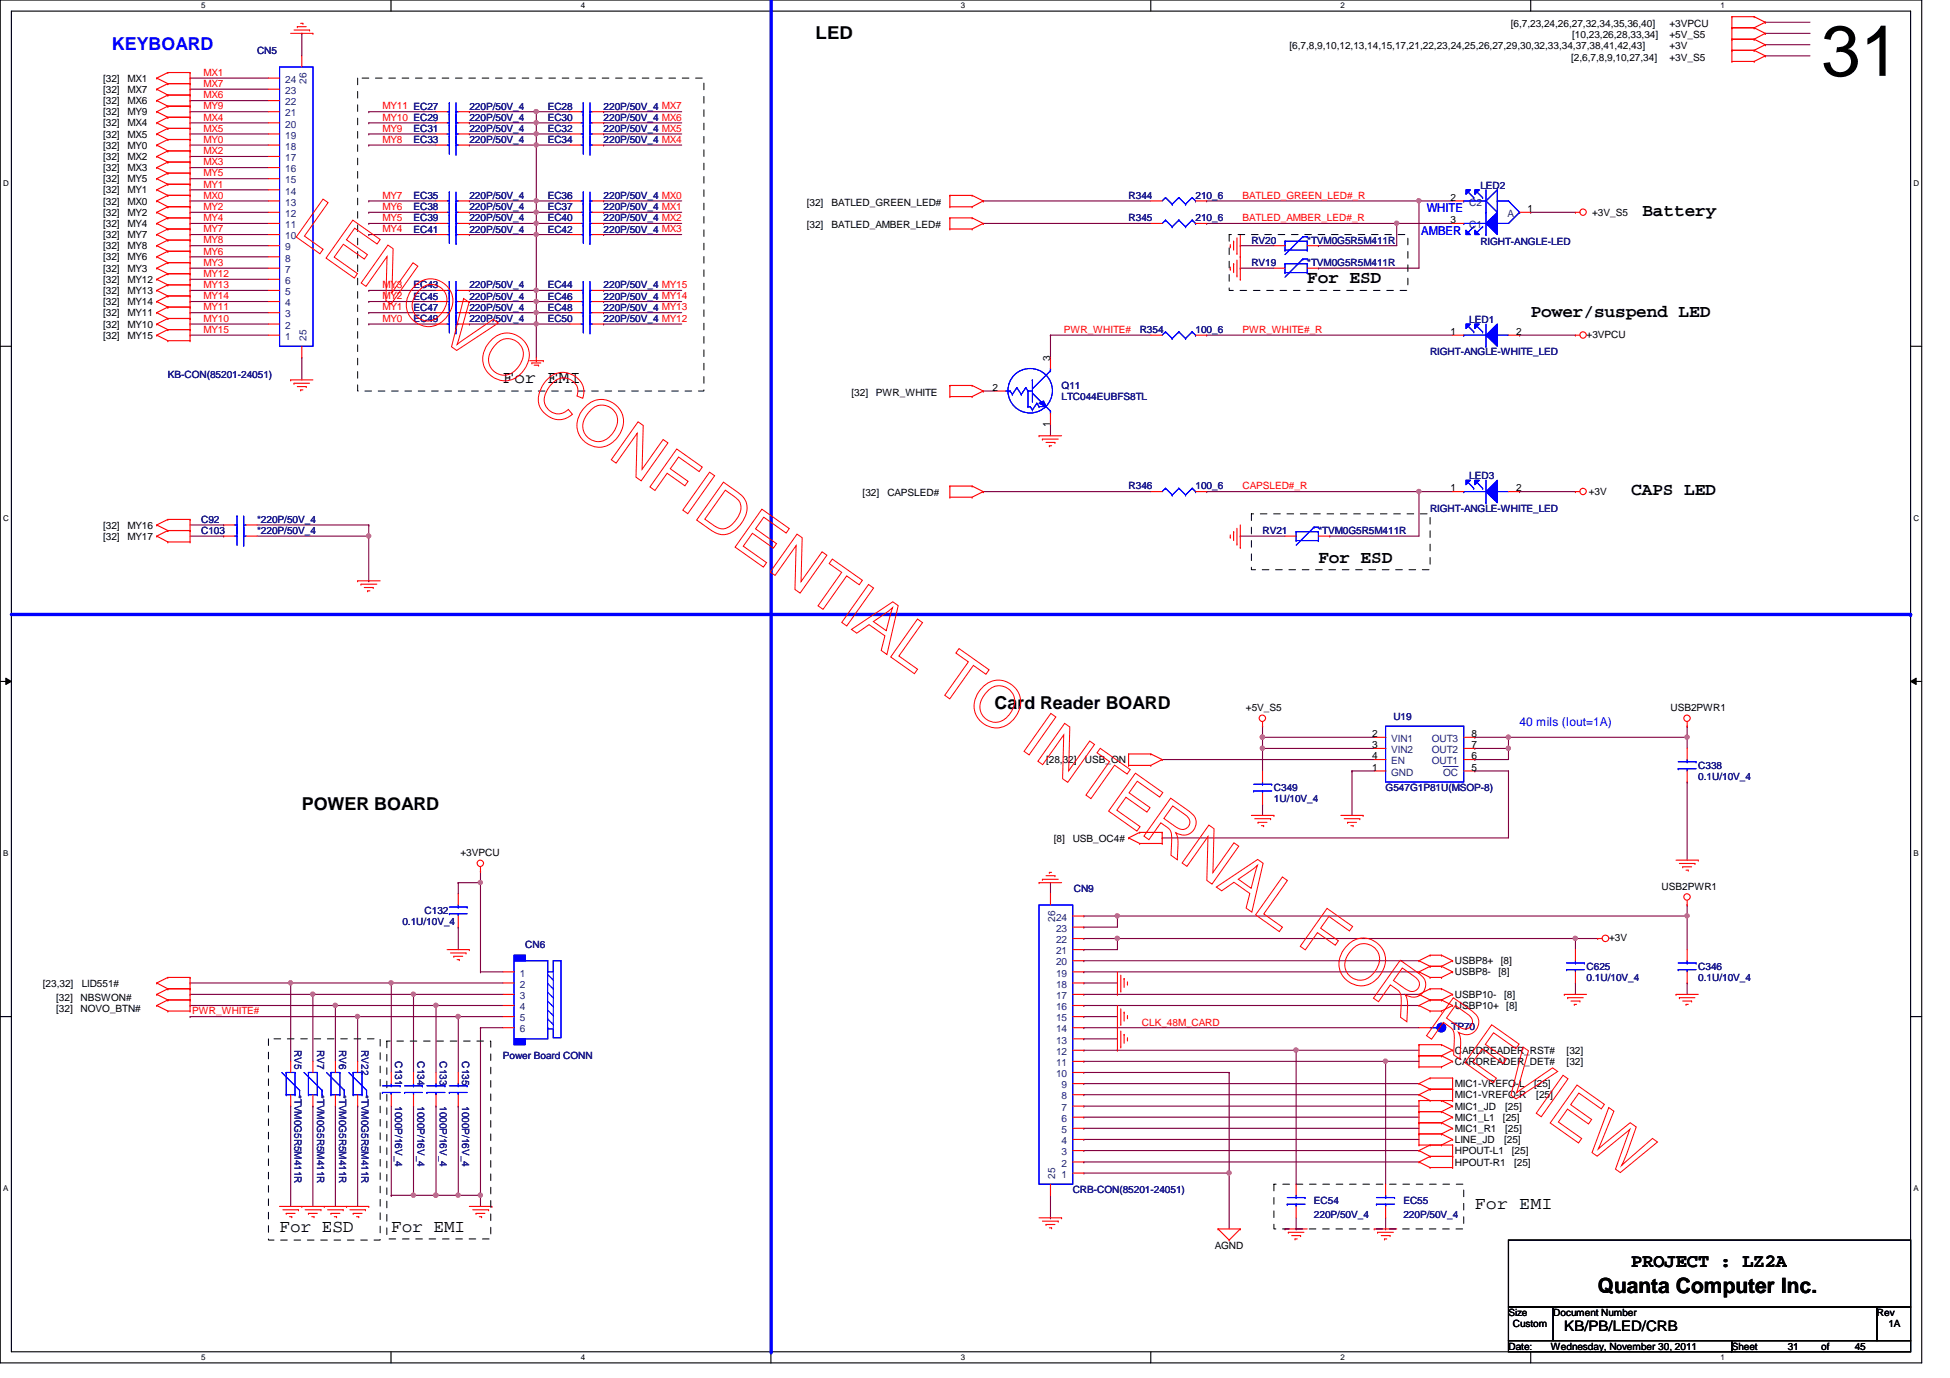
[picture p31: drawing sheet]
<svg xmlns="http://www.w3.org/2000/svg" width="297mm" height="210mm" viewBox="0 0 297 210" stroke-linecap="round" stroke-linejoin="round" font-family="sans-serif">
<defs><g id="words">
<text font-size="10.9" x="277.4" y="11.6">31</text>
<text font-size="3.2" x="243.4" y="197">Quanta Computer Inc.</text>
<text font-size="2.9" x="248.5" y="193">PROJECT : LZ2A</text>
<g font-size="2.7">
<text x="124.2" y="5.9">LED</text>
<text x="250.2" y="32.9">Battery</text>
<text x="199.1" y="43.1">For ESD</text>
<text x="233.2" y="48.2">Power/suspend LED</text>
<text x="76.6" y="58.3">For EMI</text>
<text x="248.5" y="75.4">CAPS LED</text>
<text x="200.8" y="85.7">For ESD</text>
<text x="151.5" y="108">Card Reader BOARD</text>
<text x="46" y="123.4">POWER BOARD</text>
<text x="224.7" y="184.2">For EMI</text>
<text x="42.6" y="187.7">For ESD</text>
<text x="59.6" y="187.7">For EMI</text>
</g>
<text font-size="2.7" fill="#00f" x="17.1" y="7.6">KEYBOARD</text>
<text font-size="2.2" x="238.3" y="202.8">KB/PB/LED/CRB</text>
<g font-size="1.9" fill="#00f">
<text x="216.5" y="35.7">AMBER</text>
<text x="217.3" y="32.3">WHITE</text>
<text x="231.5" y="110.6">40 mils (Iout=1A)</text>
</g>
<g font-size="1.5">
<text x="230.1" y="4.1">[6,7,23,24,26,27,32,34,35,36,40]</text>
<text x="239.5" y="5.8">[10,23,26,28,33,34]</text>
<text x="254.3" y="4.1">+3VPCU</text>
<text x="254.3" y="5.8">+5V_S5</text>
<text x="196.4" y="7.5">[6,7,8,9,10,12,13,14,15,17,21,22,23,24,25,26,27,29,30,32,33,34,37,38,41,42,43]</text>
<text x="239.3" y="9.2">[2,6,7,8,9,10,27,34]</text>
<text x="254.3" y="7.5">+3V</text>
<text x="254.3" y="9.2">+3V_S5</text>
<text x="15.7" y="14.1">[32]</text>
<text x="15.7" y="12.4">[32]</text>
<text x="15.7" y="15.9">[32]</text>
<text x="15.7" y="17.6">[32]</text>
<text x="19.4" y="14.1">MX7</text>
<text x="19.4" y="12.4">MX1</text>
<text x="19.4" y="15.9">MX6</text>
<text x="19.4" y="17.6">MY9</text>
<text x="15.7" y="19.3">[32]</text>
<text x="15.7" y="21">[32]</text>
<text x="15.7" y="22.6">[32]</text>
<text x="19.4" y="19.3">MX4</text>
<text x="19.4" y="21">MX5</text>
<text x="19.4" y="22.6">MY0</text>
<text x="15.7" y="26.1">[32]</text>
<text x="15.7" y="29.5">[32]</text>
<text x="15.7" y="24.4">[32]</text>
<text x="15.7" y="27.8">[32]</text>
<text x="19.4" y="26.1">MX3</text>
<text x="19.4" y="29.5">MY1</text>
<text x="19.4" y="24.4">MX2</text>
<text x="19.4" y="27.8">MY5</text>
<text x="15.7" y="31.2">[32]</text>
<text x="15.7" y="34.6">[32]</text>
<text x="15.7" y="32.9">[32]</text>
<text x="19.4" y="31.2">MX0</text>
<text x="19.4" y="34.6">MY4</text>
<text x="19.4" y="32.9">MY2</text>
<text x="122.9" y="34.8">[32]</text>
<text x="122.9" y="31.3">[32]</text>
<text x="126.7" y="34.8">BATLED_AMBER_LED#</text>
<text x="126.7" y="31.3">BATLED_GREEN_LED#</text>
<text x="220.9" y="30.6">2</text>
<text x="220.9" y="34">3</text>
<text x="232.7" y="32.3">1</text>
<text x="242.5" y="32.9">+3V_S5</text>
<text x="15.7" y="41.4">[32]</text>
<text x="15.7" y="38">[32]</text>
<text x="15.7" y="36.3">[32]</text>
<text x="15.7" y="39.7">[32]</text>
<text x="19.4" y="41.4">MY3</text>
<text x="19.4" y="38">MY8</text>
<text x="19.4" y="36.3">MY7</text>
<text x="19.4" y="39.7">MY6</text>
<text x="15.7" y="43.1">[32]</text>
<text x="15.7" y="46.5">[32]</text>
<text x="15.7" y="44.8">[32]</text>
<text x="19.4" y="43.1">MY12</text>
<text x="19.4" y="46.5">MY14</text>
<text x="19.4" y="44.8">MY13</text>
<text x="15.7" y="48.2">[32]</text>
<text x="15.7" y="51.6">[32]</text>
<text x="15.7" y="49.9">[32]</text>
<text x="19.4" y="48.2">MY11</text>
<text x="19.4" y="51.6">MY15</text>
<text x="19.4" y="49.9">MY10</text>
<text x="220.9" y="51">1</text>
<text x="231" y="51">2</text>
<text x="241.7" y="51.4">+3VPCU</text>
<text x="151.2" y="59.5">2</text>
<text x="160" y="54.9" transform="rotate(-90 160 54.9)">3</text>
<text x="129.7" y="60.3">[32]</text>
<text x="133.4" y="60.3">PWR_WHITE</text>
<text x="160" y="65" transform="rotate(-90 160 65)">1</text>
<text x="131.4" y="75.6">[32]</text>
<text x="135.2" y="75.6">CAPSLED#</text>
<text x="220.9" y="74.8">1</text>
<text x="231" y="74.8">2</text>
<text x="242" y="75.4">+3V</text>
<text x="15.7" y="80.5">[32]</text>
<text x="15.7" y="82.2">[32]</text>
<text x="19.4" y="80.5">MY16</text>
<text x="19.4" y="82.2">MY17</text>
<text x="189.8" y="108.2">+5V_S5</text>
<text x="209" y="112.3">2</text>
<text x="209" y="114">3</text>
<text x="224.2" y="112.3">8</text>
<text x="224.2" y="114">7</text>
<text x="254.5" y="108.2">USB2PWR1</text>
<text x="159.3" y="116.2">[28,32]</text>
<text x="165.3" y="116.2">USB_ON</text>
<text x="209" y="117.4">1</text>
<text x="209" y="115.7">4</text>
<text x="224.2" y="117.4">5</text>
<text x="224.2" y="115.7">6</text>
<text x="70.1" y="130.4">+3VPCU</text>
<text x="160.5" y="128.2">[8]</text>
<text x="163.4" y="128.2">USB_OC4#</text>
<text x="253.1" y="135.5">USB2PWR1</text>
<text x="245.1" y="143.3">+3V</text>
<text x="221.6" y="146.9">USBP8+</text>
<text x="221.6" y="148.6">USBP8-</text>
<text x="228.3" y="148.6">[8]</text>
<text x="228.6" y="146.9">[8]</text>
<text x="6.5" y="150.3">[23,32]</text>
<text x="8.5" y="152.5">[32]</text>
<text x="8.5" y="154.2">[32]</text>
<text x="12.3" y="152.5">NBSWON#</text>
<text x="12.3" y="154.2">NOVO_BTN#</text>
<text x="12.4" y="150.3">LID551#</text>
<text x="221.6" y="152">USBP10-</text>
<text x="221.6" y="153.7">USBP10+</text>
<text x="229.1" y="152">[8]</text>
<text x="229.4" y="153.7">[8]</text>
<text x="221.6" y="160.5">CARDREADER_RST#</text>
<text x="238.6" y="160.5">[32]</text>
<text x="221.6" y="165.6">MIC1-VREFO-L</text>
<text x="221.6" y="167.3">MIC1-VREFO-R</text>
<text x="221.6" y="162.2">CARDREADER_DET#</text>
<text x="233.7" y="165.6">[25]</text>
<text x="234" y="167.3">[25]</text>
<text x="238.6" y="162.2">[32]</text>
<text x="221.6" y="169">MIC1_JD</text>
<text x="221.6" y="170.7">MIC1_L1</text>
<text x="221.6" y="172.4">MIC1_R1</text>
<text x="228.9" y="170.7">[25]</text>
<text x="229.3" y="169">[25]</text>
<text x="229.3" y="172.4">[25]</text>
<text x="221.6" y="175.8">HPOUT-L1</text>
<text x="221.6" y="177.5">HPOUT-R1</text>
<text x="221.6" y="174.1">LINE_JD</text>
<text x="229.1" y="174.1">[25]</text>
<text x="230.3" y="175.8">[25]</text>
<text x="230.6" y="177.5">[25]</text>
<text x="185" y="190.3">AGND</text>
<text x="229.8" y="200.5">Size</text>
<text x="230.5" y="202.2">Custom</text>
<text x="236.6" y="200.5">Document Number</text>
<text x="285.9" y="200.5">Rev</text>
<text x="287.7" y="202.2">1A</text>
<text x="229.8" y="205.6">Date:</text>
<text x="236.3" y="205.6">Wednesday, November 30, 2011</text>
<text x="263.8" y="205.6">Sheet</text>
<text x="272.3" y="205.6">31</text>
<text x="277.4" y="205.6">of</text>
<text x="282.5" y="205.6">45</text>
</g>
<g font-size="1.5" fill="#f00">
<text x="31" y="11.6">MX1</text>
<text x="31" y="15">MX6</text>
<text x="31" y="16.7">MY9</text>
<text x="31" y="13.3">MX7</text>
<text x="58.2" y="16.7">MY11 EC27</text>
<text x="31" y="18.4">MX4</text>
<text x="31" y="20.1">MX5</text>
<text x="31" y="23.5">MX2</text>
<text x="31" y="21.8">MY0</text>
<text x="58.2" y="21.8">MY8</text>
<text x="58.2" y="18.4">MY10 EC29</text>
<text x="58.2" y="20.1">MY9</text>
<text x="31" y="25.2">MX3</text>
<text x="31" y="26.9">MY5</text>
<text x="31" y="28.6">MY1</text>
<text x="31" y="30.3">MX0</text>
<text x="31" y="33.7">MY4</text>
<text x="31" y="35.4">MY7</text>
<text x="31" y="32">MY2</text>
<text x="58.2" y="35.4">MY4</text>
<text x="58.2" y="33.7">MY5</text>
<text x="58.2" y="30.3">MY7</text>
<text x="58.2" y="32">MY6</text>
<text x="189.3" y="33.7">BATLED_AMBER_LED#_R</text>
<text x="189.3" y="30.3">BATLED_GREEN_LED#_R</text>
<text x="31" y="37.1">MY8</text>
<text x="31" y="38.8">MY6</text>
<text x="31" y="40.5">MY3</text>
<text x="31" y="45.6">MY14</text>
<text x="31" y="47.3">MY11</text>
<text x="31" y="43.9">MY13</text>
<text x="31" y="42.2">MY12</text>
<text x="58.2" y="45.6">MY2</text>
<text x="58.2" y="43.9">MY3</text>
<text x="58.2" y="47.3">MY1</text>
<text x="31" y="49">MY10</text>
<text x="31" y="50.7">MY15</text>
<text x="58.2" y="49">MY0</text>
<text x="162" y="50.7">PWR_WHITE#</text>
<text x="189.3" y="50.7">PWR_WHITE#_R</text>
<text x="189.3" y="74.5">CAPSLED#_R</text>
<text x="29.3" y="154.5">PWR_WHITE#</text>
<text x="173.9" y="156.2">CLK_48M_CARD</text>
</g>
<g font-size="1.5" fill="#000080">
<text x="39.2" y="8.2">CN5</text>
<text x="71.5" y="16.7">220P/50V_4</text>
<text x="83.4" y="16.7">EC28</text>
<text x="91.9" y="16.7">220P/50V_4 MX7</text>
<text x="63" y="20.1">EC31</text>
<text x="63" y="21.8">EC33</text>
<text x="71.5" y="18.4">220P/50V_4</text>
<text x="71.5" y="20.1">220P/50V_4</text>
<text x="71.5" y="21.8">220P/50V_4</text>
<text x="83.4" y="18.4">EC30</text>
<text x="83.4" y="21.8">EC34</text>
<text x="83.4" y="20.1">EC32</text>
<text x="91.9" y="18.4">220P/50V_4 MX6</text>
<text x="91.9" y="21.8">220P/50V_4 MX4</text>
<text x="91.9" y="20.1">220P/50V_4 MX5</text>
<text x="225.5" y="28.8">LED2</text>
<text x="63" y="35.4">EC41</text>
<text x="63" y="30.3">EC35</text>
<text x="63" y="33.7">EC39</text>
<text x="63" y="32">EC38</text>
<text x="71.5" y="35.4">220P/50V_4</text>
<text x="71.5" y="30.3">220P/50V_4</text>
<text x="71.5" y="33.7">220P/50V_4</text>
<text x="71.5" y="32">220P/50V_4</text>
<text x="83.4" y="35.4">EC42</text>
<text x="83.4" y="33.7">EC40</text>
<text x="83.4" y="32">EC37</text>
<text x="83.4" y="30.3">EC36</text>
<text x="91.9" y="35.4">220P/50V_4 MX3</text>
<text x="91.9" y="33.7">220P/50V_4 MX2</text>
<text x="91.9" y="32">220P/50V_4 MX1</text>
<text x="91.9" y="30.3">220P/50V_4 MX0</text>
<text x="171.9" y="33.7">R345</text>
<text x="171.9" y="30.3">R344</text>
<text x="182.1" y="33.7">210_6</text>
<text x="182.1" y="30.3">210_6</text>
<text x="190.6" y="37.1">RV20</text>
<text x="190.6" y="40.5">RV19</text>
<text x="199.1" y="37.1">*TVM0G5R5M411R</text>
<text x="199.1" y="40.5">*TVM0G5R5M411R</text>
<text x="225.5" y="37.3">RIGHT-ANGLE-LED</text>
<text x="63" y="47.3">EC47</text>
<text x="63" y="43.9">EC43</text>
<text x="63" y="45.6">EC45</text>
<text x="71.5" y="47.3">220P/50V_4</text>
<text x="71.5" y="43.9">220P/50V_4</text>
<text x="71.5" y="45.6">220P/50V_4</text>
<text x="83.4" y="43.9">EC44</text>
<text x="83.4" y="45.6">EC46</text>
<text x="83.4" y="47.3">EC48</text>
<text x="91.9" y="43.9">220P/50V_4 MY15</text>
<text x="91.9" y="45.6">220P/50V_4 MY14</text>
<text x="91.9" y="47.3">220P/50V_4 MY13</text>
<text x="63" y="49">EC49</text>
<text x="71.5" y="49">220P/50V_4</text>
<text x="83.4" y="49">EC50</text>
<text x="91.9" y="49">220P/50V_4 MY12</text>
<text x="173.6" y="50.8">R354</text>
<text x="182.1" y="50.8">100_6</text>
<text x="223.8" y="49.2">LED1</text>
<text x="25.6" y="57.5">KB-CON(85201-24051)</text>
<text x="161.7" y="59.3">Q11</text>
<text x="217.8" y="54.1">RIGHT-ANGLE-WHITE_LED</text>
<text x="161.7" y="61">LTC044EUBFS8TL</text>
<text x="171.9" y="74.5">R346</text>
<text x="182.1" y="74.5">100_6</text>
<text x="217.8" y="78">RIGHT-ANGLE-WHITE_LED</text>
<text x="223.8" y="73">LED3</text>
<text x="30.6" y="79.7">C92</text>
<text x="30.6" y="81.4">C103</text>
<text x="39.2" y="79.7">*220P/50V_4</text>
<text x="39.2" y="81.4">*220P/50V_4</text>
<text x="192.3" y="81.4">RV21</text>
<text x="200.8" y="81.4">*TVM0G5R5M411R</text>
<text x="212.3" y="109.6">U19</text>
<text x="258.7" y="117.1">C338</text>
<text x="258.7" y="118.8">0.1U/10V_4</text>
<text x="194.1" y="120.5">C349</text>
<text x="194.1" y="122.2">1U/10V_4</text>
<text x="211.1" y="120.5">G547G1P81U(MSOP-8)</text>
<text x="163.6" y="135.8">CN9</text>
<text x="61.3" y="140.9">0.1U/10V_4</text>
<text x="64.7" y="139.2">C132</text>
<text x="80" y="144.4">CN6</text>
<text x="241.7" y="147.7">C625</text>
<text x="241.7" y="149.4">0.1U/10V_4</text>
<text x="258.7" y="147.7">C346</text>
<text x="258.7" y="149.4">0.1U/10V_4</text>
<text x="44.9" y="160" transform="rotate(90 44.9 160)">RV5</text>
<text x="48.3" y="160" transform="rotate(90 48.3 160)">RV7</text>
<text x="51.7" y="160" transform="rotate(90 51.7 160)">RV6</text>
<text x="55.1" y="160" transform="rotate(90 55.1 160)">RV22</text>
<text x="60.2" y="161.7" transform="rotate(90 60.2 161.7)">C131</text>
<text x="63.6" y="161.7" transform="rotate(90 63.6 161.7)">C134</text>
<text x="67" y="161.7" transform="rotate(90 67 161.7)">C133</text>
<text x="70.4" y="161.7" transform="rotate(90 70.4 161.7)">C135</text>
<text x="76.6" y="161.4">Power Board CONN</text>
<text x="221.1" y="156.9">TP70</text>
<text x="44.9" y="166.8" transform="rotate(90 44.9 166.8)">*TVM0G5R5M411R</text>
<text x="48.3" y="166.8" transform="rotate(90 48.3 166.8)">*TVM0G5R5M411R</text>
<text x="51.7" y="166.8" transform="rotate(90 51.7 166.8)">*TVM0G5R5M411R</text>
<text x="55.1" y="166.8" transform="rotate(90 55.1 166.8)">*TVM0G5R5M411R</text>
<text x="60.2" y="168.5" transform="rotate(90 60.2 168.5)">1000P/16V_4</text>
<text x="63.6" y="168.5" transform="rotate(90 63.6 168.5)">1000P/16V_4</text>
<text x="67" y="168.5" transform="rotate(90 67 168.5)">1000P/16V_4</text>
<text x="70.4" y="168.5" transform="rotate(90 70.4 168.5)">1000P/16V_4</text>
<text x="163.4" y="181.8">CRB-CON(85201-24051)</text>
<text x="200.1" y="183.5">EC54</text>
<text x="200.1" y="185.5">220P/50V_4</text>
<text x="213.8" y="183.5">EC55</text>
<text x="213.8" y="185.5">220P/50V_4</text>
</g>
<g font-size="1.5" fill="#004080">
<text x="43.4" y="17.7">21</text>
<text x="43.4" y="16">22</text>
<text x="43.4" y="14.3">23</text>
<text x="43.4" y="12.6">24</text>
<text x="46.7" y="12.7" transform="rotate(-90 46.7 12.7)">26</text>
<text x="43.4" y="22.8">18</text>
<text x="43.4" y="21.1">19</text>
<text x="43.4" y="19.4">20</text>
<text x="43.4" y="29.6">14</text>
<text x="43.4" y="27.9">15</text>
<text x="43.4" y="26.2">16</text>
<text x="43.4" y="24.6">17</text>
<text x="43.4" y="34.8">11</text>
<text x="43.4" y="33.1">12</text>
<text x="43.4" y="31.3">13</text>
<text x="223.8" y="31.3">C2</text>
<text x="223.8" y="34.8">C1</text>
<text x="229.7" y="33.1">A</text>
<text x="43.4" y="41.6">7</text>
<text x="43.4" y="39.8">8</text>
<text x="43.4" y="38.1">9</text>
<text x="43.4" y="36.4">10</text>
<text x="43.4" y="46.7">4</text>
<text x="43.4" y="45">5</text>
<text x="43.4" y="43.3">6</text>
<text x="43.4" y="51.8">1</text>
<text x="43.4" y="50.1">2</text>
<text x="43.4" y="48.3">3</text>
<text x="46.7" y="51.9" transform="rotate(-90 46.7 51.9)">25</text>
<text x="211.9" y="113">VIN1</text>
<text x="218.1" y="113">OUT3</text>
<text x="211.9" y="118.2">GND</text>
<text x="211.9" y="116.4">EN</text>
<text x="211.9" y="114.7">VIN2</text>
<text x="218.1" y="116.4">OUT1</text>
<text x="218.1" y="114.7">OUT2</text>
<text x="219.8" y="118.2">OC</text>
<text x="160.7" y="140.4" transform="rotate(-90 160.7 140.4)">26</text>
<text x="160.9" y="143.7">22</text>
<text x="160.9" y="141.9">23</text>
<text x="160.9" y="140.3">24</text>
<text x="79.2" y="148.8">1</text>
<text x="160.9" y="148.8">19</text>
<text x="160.9" y="147.1">20</text>
<text x="160.9" y="145.4">21</text>
<text x="79.2" y="150.5">2</text>
<text x="79.2" y="152.2">3</text>
<text x="79.2" y="153.9">4</text>
<text x="79.2" y="155.6">5</text>
<text x="160.9" y="155.6">15</text>
<text x="160.9" y="153.9">16</text>
<text x="160.9" y="152.2">17</text>
<text x="160.9" y="150.5">18</text>
<text x="79.2" y="157.3">6</text>
<text x="160.9" y="160.7">12</text>
<text x="160.9" y="159">13</text>
<text x="160.9" y="157.3">14</text>
<text x="160.9" y="164.1">10</text>
<text x="160.9" y="162.4">11</text>
<text x="161.7" y="167.5">8</text>
<text x="161.7" y="165.8">9</text>
<text x="161.7" y="172.6">5</text>
<text x="161.7" y="170.9">6</text>
<text x="161.7" y="169.2">7</text>
<text x="160.7" y="179.5" transform="rotate(-90 160.7 179.5)">25</text>
<text x="161.7" y="179.4">1</text>
<text x="161.7" y="177.7">2</text>
<text x="161.7" y="176">3</text>
<text x="161.7" y="174.3">4</text>
</g>
<g font-size="1.2">
<text x="30.6" y="1.3">5</text>
<text x="88.5" y="1.3">4</text>
<text x="146.3" y="1.3">3</text>
<text x="204.2" y="1.3">2</text>
<text x="262.1" y="1.3">1</text>
<text x=".5" y="28.3">D</text>
<text x="291.5" y="28.3">D</text>
<text x=".5" y="79.4">C</text>
<text x="291.5" y="79.4">C</text>
<text x=".5" y="130.4">B</text>
<text x="291.5" y="130.4">B</text>
<text x=".5" y="181.5">A</text>
<text x="291.5" y="181.5">A</text>
<text x="30.6" y="207.2">5</text>
<text x="88.5" y="207.2">4</text>
<text x="146.3" y="207.2">3</text>
<text x="204.2" y="207.2">2</text>
<text x="262.1" y="207.2">1</text>
</g>
</g></defs>
<path d="M0 0h292.7v207.6h-292.7zM1.7 1.7h289.3v204.2h-289.3z" fill="none" stroke="#000" stroke-width=".17"/>
<g fill="#fff">
<path d="M30.6 .2h.7v1.3h-.7z"/>
<path d="M30.6 206.1h.7v1.3h-.7z"/>
</g>
<path d="M59.6 0v1.7M59.6 205.9v1.7" fill="none" stroke="#000" stroke-width=".17"/>
<g fill="#fff">
<path d="M88.5 .2h.6v1.3h-.6z"/>
<path d="M88.5 206.1h.6v1.3h-.6z"/>
</g>
<path d="M117.4 0v1.7M117.4 205.9v1.7" fill="none" stroke="#000" stroke-width=".17"/>
<g fill="#fff">
<path d="M146.3 .2h.7v1.3h-.7z"/>
<path d="M146.3 206.1h.7v1.3h-.7z"/>
</g>
<path d="M175.3 0v1.7M175.3 205.9v1.7" fill="none" stroke="#000" stroke-width=".17"/>
<g fill="#fff">
<path d="M204.2 .2h.6v1.3h-.6z"/>
<path d="M204.2 206.1h.6v1.3h-.6z"/>
</g>
<path d="M233.2 0v1.7M233.2 205.9v1.7" fill="none" stroke="#000" stroke-width=".17"/>
<g fill="#fff">
<path d="M262.1 .2h.6v1.3h-.6z"/>
<path d="M262.1 206.1h.6v1.3h-.6z"/>
<path d="M.5 27.2h.8v1.4h-.8z"/>
<path d="M291.5 27.2h.8v1.4h-.8z"/>
<path d="M.5 78.3h.8v1.3h-.8z"/>
<path d="M291.5 78.3h.8v1.3h-.8z"/>
</g>
<path d="M0 52.7h1.7M291 52.7h1.7" fill="none" stroke="#000" stroke-width=".17"/>
<g fill="#fff">
<path d="M.5 129.3h.7v1.4h-.7z"/>
<path d="M291.5 129.3h.7v1.4h-.7z"/>
</g>
<path d="M0 103.8h1.7M291 103.8h1.7" fill="none" stroke="#000" stroke-width=".17"/>
<path d="M.9 103.3l.8 .5-.8 .5zM291 103.8l.9-.5v1z" fill="#000"/>
<path d="M.9 103.3l.8 .5-.8 .5zM291 103.8l.9-.5v1z" fill="none" stroke="#000" stroke-width=".15"/>
<g fill="#fff">
<path d="M.5 180.4h.7v1.3h-.7z"/>
<path d="M291.5 180.4h.7v1.3h-.7z"/>
</g>
<path d="M0 154.9h1.7M291 154.9h1.7" fill="none" stroke="#000" stroke-width=".17"/>
<g fill="none" stroke="#800040" stroke-width=".17">
<path d="M149.8 34h.1M149.8 30.6h.1M149.8 34h25.5M149.8 30.6h25.5M212.8 34h.1M212.8 34h8.5M233.2 32.3h.1M233.2 32.3h6.8M160 51.1h.1M160 51.1h15.3M231.5 51.1h.1M231.5 51.1h8.5"/>
<path d="M69.8 154.9h.1M69.8 154.9h6.8M73.2 182.1h.1M73.2 182.1v1.7"/>
</g>
<circle cx="73.2" cy="182" r=".32" fill="#f0f"/>
<circle cx="73.2" cy="182" r=".32" fill="none" stroke="#f0f" stroke-width=".17"/>
<path d="M73.2 156.5h.1M73.2 148h.1M73.2 156.5h3.4M73.2 148h3.4M69.8 182.1h.1M69.8 182.1h3.4" fill="none" stroke="#800040" stroke-width=".17"/>
<circle cx="69.8" cy="182" r=".32" fill="#f0f"/>
<circle cx="69.8" cy="182" r=".32" fill="none" stroke="#f0f" stroke-width=".17"/>
<path d="M47.7 151.5h.1M47.7 151.5v10.2M69.8 168.5h.1M69.8 168.5v13.6" fill="none" stroke="#800040" stroke-width=".17"/>
<circle cx="47.6" cy="151.4" r=".32" fill="#f0f"/>
<circle cx="47.6" cy="151.4" r=".32" fill="none" stroke="#f0f" stroke-width=".17"/>
<path d="M66.4 168.5h.1M66.4 168.5v13.6" fill="none" stroke="#800040" stroke-width=".17"/>
<circle cx="66.4" cy="182" r=".32" fill="#f0f"/>
<circle cx="66.4" cy="182" r=".32" fill="none" stroke="#f0f" stroke-width=".17"/>
<path d="M51.1 153.2h.1M51.1 153.2v8.5M63 182.1h.1M63 182.1h3.4" fill="none" stroke="#800040" stroke-width=".17"/>
<circle cx="51.1" cy="153.1" r=".32" fill="#f0f"/>
<circle cx="51.1" cy="153.1" r=".32" fill="none" stroke="#f0f" stroke-width=".17"/>
<path d="M47.7 168.5h.1M47.7 168.5v15.3M51.1 168.5h.1M51.1 168.5v15.3M63 168.5h.1M63 168.5v13.6" fill="none" stroke="#800040" stroke-width=".17"/>
<circle cx="63" cy="182" r=".32" fill="#f0f"/>
<circle cx="63" cy="182" r=".32" fill="none" stroke="#f0f" stroke-width=".17"/>
<path d="M69.8 154.9h.1M69.8 154.9v8.5M73.2 156.5h.1M73.2 156.5v25.6" fill="none" stroke="#800040" stroke-width=".17"/>
<circle cx="69.8" cy="154.8" r=".32" fill="#f0f"/>
<circle cx="69.8" cy="154.8" r=".32" fill="none" stroke="#f0f" stroke-width=".17"/>
<path d="M54.5 154.9h.1M54.5 154.9h15.3M63 151.5h.1M63 151.5v11.9M66.4 153.2h.1M66.4 153.2v10.2" fill="none" stroke="#800040" stroke-width=".17"/>
<circle cx="63" cy="151.4" r=".32" fill="#f0f"/>
<circle cx="63" cy="151.4" r=".32" fill="none" stroke="#f0f" stroke-width=".17"/>
<path d="M200.8 37.4h.1M212.8 34h.1M212.8 34v3.4h-12M149.8 59.6h.1M149.8 59.6h1.7M160 51.1h.1M160 51.1v3.3M160 64.6h.1M160 64.6v1.8" fill="none" stroke="#800040" stroke-width=".17"/>
<circle cx="212.7" cy="34" r=".32" fill="#f0f"/>
<circle cx="212.7" cy="34" r=".32" fill="none" stroke="#f0f" stroke-width=".17"/>
<g fill="none" stroke="#800040" stroke-width=".17">
<path d="M183.8 34h.1M183.8 34h29M188.9 37.4h.1M188.9 37.4h5.2M216.2 30.6h.1M216.2 30.6v10.3h-15.4M188.9 40.9h.1M188.9 40.9h5.2M200.8 40.9h.1M170.2 139.5h.1M170.2 139.5v1.7h-5.1M257 137.8h.1"/>
<path d="M257 137.8v1.7M165.1 141.2h.1"/>
</g>
<circle cx="170.2" cy="139.5" r=".32" fill="#f0f"/>
<circle cx="170.2" cy="139.5" r=".32" fill="none" stroke="#f0f" stroke-width=".17"/>
<path d="M165.1 143h.1M165.1 144.7h.1M165.1 143h5.1M165.1 144.7h5.1M240 143h.1M240 143h3.4" fill="none" stroke="#800040" stroke-width=".17"/>
<circle cx="240" cy="142.9" r=".32" fill="#f0f"/>
<circle cx="240" cy="142.9" r=".32" fill="none" stroke="#f0f" stroke-width=".17"/>
<path d="M170.2 139.5h.1M170.2 139.5h86.8M257 139.5h.1M257 139.5v5.2M170.2 143h.1M170.2 143v1.7M240 143h.1M240 149.7h.1M240 143v1.7M240 149.7v1.8M257 149.7h.1M257 149.7v1.8" fill="none" stroke="#800040" stroke-width=".17"/>
<circle cx="257" cy="139.5" r=".32" fill="#f0f"/>
<circle cx="257" cy="139.5" r=".32" fill="none" stroke="#f0f" stroke-width=".17"/>
<path d="M170.2 143h.1M170.2 143h69.8" fill="none" stroke="#800040" stroke-width=".17"/>
<circle cx="170.2" cy="142.9" r=".32" fill="#f0f"/>
<circle cx="170.2" cy="142.9" r=".32" fill="none" stroke="#f0f" stroke-width=".17"/>
<path d="M149.8 74.9h.1M149.8 74.9h25.5M216.2 74.9h.1M216.2 74.9h5.1M231.5 74.9h.1M231.5 74.9h8.5M165.1 139.5h.1M165.1 139.5h5.1" fill="none" stroke="#800040" stroke-width=".17"/>
<circle cx="216.1" cy="74.9" r=".32" fill="#f0f"/>
<circle cx="216.1" cy="74.9" r=".32" fill="none" stroke="#f0f" stroke-width=".17"/>
<path d="M73.2 134.5h.1M73.2 134.5v13.5" fill="none" stroke="#800040" stroke-width=".17"/>
<circle cx="73.2" cy="134.4" r=".32" fill="#f0f"/>
<circle cx="73.2" cy="134.4" r=".32" fill="none" stroke="#f0f" stroke-width=".17"/>
<g fill="none" stroke="#800040" stroke-width=".17">
<path d="M29 18.7h.1M29 15.3h.1M29 17h.1M29 11.9h.1M29 13.6h.1M29 18.7h11.9M29 15.3h11.9M29 17h11.9M29 11.9h11.9M29 13.6h11.9M29 25.5h.1M29 30.6h.1"/>
<path d="M29 20.4h.1M29 34h.1M29 27.2h.1M29 28.9h.1M29 37.4h.1M29 23.8h.1M29 39.1h.1M29 35.7h.1M29 22.1h.1M29 32.3h.1M29 25.5h11.9M29 30.6h11.9"/>
<path d="M29 20.4h11.9M29 34h11.9M29 27.2h11.9M29 28.9h11.9M29 37.4h11.9M29 23.8h11.9M29 39.1h11.9M29 35.7h11.9M29 22.1h11.9M29 32.3h11.9M183.8 30.6h.1M183.8 30.6h32.4"/>
<path d="M29 45.9h.1M29 49.4h.1M29 47.6h.1M29 44.2h.1M29 40.9h.1M29 42.5h.1M29 51.1h.1M29 45.9h11.9M29 49.4h11.9M29 47.6h11.9M29 44.2h11.9M29 40.9h11.9"/>
<path d="M29 42.5h11.9M29 51.1h11.9M69.8 134.5h.1M69.8 134.5v1.6M73.2 132.7h.1M73.2 132.7v1.8h-3.4M69.8 141.2h.1M69.8 141.2v3.5"/>
</g>
<circle cx="216.1" cy="30.6" r=".32" fill="#f0f"/>
<circle cx="216.1" cy="30.6" r=".32" fill="none" stroke="#f0f" stroke-width=".17"/>
<path d="M192.3 114h.1M192.3 114h17M205.9 117.4h.1M205.9 117.4h3.4M224.7 115.7h.1M224.7 115.7h5.1" fill="none" stroke="#800040" stroke-width=".17"/>
<circle cx="192.3" cy="114" r=".32" fill="#f0f"/>
<circle cx="192.3" cy="114" r=".32" fill="none" stroke="#f0f" stroke-width=".17"/>
<path d="M192.3 112.3h.1M192.3 112.3v1.7M224.7 117.4h.1M224.7 117.4h5.1M229.8 112.3h.1M229.8 112.3v1.7" fill="none" stroke="#800040" stroke-width=".17"/>
<circle cx="192.3" cy="112.3" r=".32" fill="#f0f"/>
<circle cx="192.3" cy="112.3" r=".32" fill="none" stroke="#f0f" stroke-width=".17"/>
<path d="M229.8 114h.1M229.8 114v1.7" fill="none" stroke="#800040" stroke-width=".17"/>
<circle cx="229.8" cy="114" r=".32" fill="#f0f"/>
<circle cx="229.8" cy="114" r=".32" fill="none" stroke="#f0f" stroke-width=".17"/>
<path d="M177 115.7h.1M177 115.7h32.3M192.3 114h.1M192.3 110.6h.1M192.3 110.6v1.7M192.3 114v3.4M205.9 117.4h.1M205.9 117.4v6.8" fill="none" stroke="#800040" stroke-width=".17"/>
<circle cx="192.3" cy="112.3" r=".32" fill="#f0f"/>
<circle cx="192.3" cy="112.3" r=".32" fill="none" stroke="#f0f" stroke-width=".17"/>
<path d="M192.3 112.3h.1M192.3 112.3h17M224.7 114h.1M224.7 114h5.1M229.8 112.3h.1M229.8 112.3h27.2M192.3 122.5h.1M192.3 122.5v1.7" fill="none" stroke="#800040" stroke-width=".17"/>
<circle cx="257" cy="112.3" r=".32" fill="#f0f"/>
<circle cx="257" cy="112.3" r=".32" fill="none" stroke="#f0f" stroke-width=".17"/>
<circle cx="229.8" cy="112.3" r=".32" fill="#f0f"/>
<circle cx="229.8" cy="112.3" r=".32" fill="none" stroke="#f0f" stroke-width=".17"/>
<g fill="none" stroke="#800040" stroke-width=".17">
<path d="M56.2 17h.1M56.2 18.7h.1M56.2 17h10.2M56.2 18.7h10.2M81.7 18.7h.1M81.7 18.7h5.1M91.9 17h.1M91.9 18.7h.1M91.9 17h11.9M91.9 18.7h11.9M56.2 35.7h.1M56.2 34h.1"/>
<path d="M56.2 30.6h.1M56.2 22.1h.1M56.2 32.3h.1M56.2 20.4h.1M56.2 22.1h10.2M56.2 35.7h10.2M56.2 30.6h10.2M56.2 20.4h10.2M56.2 34h10.2M56.2 32.3h10.2M71.5 30.6h.1M71.5 35.7h.1"/>
<path d="M71.5 22.1h.1M71.5 32.3h.1M71.5 20.4h.1M71.5 22.1h10.2M71.5 35.7h10.2M71.5 30.6h10.2M71.5 20.4h15.3M71.5 32.3h10.2M81.7 20.4h.1M81.7 34h.1M81.7 34h5.1M91.9 22.1h.1"/>
<path d="M91.9 35.7h.1M91.9 20.4h.1M91.9 32.3h.1M91.9 34h.1M91.9 30.6h.1M91.9 22.1h11.9M91.9 35.7h11.9M91.9 30.6h11.9M91.9 20.4h11.9M91.9 34h11.9M91.9 32.3h11.9M56.2 45.9h.1"/>
<path d="M56.2 44.2h.1M56.2 49.4h.1M56.2 47.6h.1M56.2 45.9h10.2M56.2 44.2h10.2M56.2 49.4h10.2M56.2 47.6h10.2M71.5 45.9h.1M71.5 45.9h15.3M81.7 49.4h.1M81.7 45.9h.1M81.7 49.4h5.1"/>
<path d="M81.7 49.4v5M91.9 44.2h.1M91.9 49.4h.1M91.9 47.6h.1M91.9 45.9h.1M91.9 45.9h11.9M91.9 44.2h11.9M91.9 49.4h11.9M91.9 47.6h11.9M224.7 112.3h.1M224.7 112.3h5.1M257 112.3h.1"/>
<path d="M257 119.1h.1M257 112.3v1.7M257 119.1v11.9"/>
</g>
<circle cx="81.7" cy="49.3" r=".32" fill="#f0f"/>
<circle cx="81.7" cy="49.3" r=".32" fill="none" stroke="#f0f" stroke-width=".17"/>
<path d="M71.5 18.7h.1M71.5 18.7h10.2M81.7 22.1h.1M81.7 22.1v8.5M81.7 47.6h.1M81.7 47.6h5.1" fill="none" stroke="#800040" stroke-width=".17"/>
<circle cx="81.7" cy="22.1" r=".32" fill="#f0f"/>
<circle cx="81.7" cy="22.1" r=".32" fill="none" stroke="#f0f" stroke-width=".17"/>
<path d="M81.7 17h.1M81.7 17v1.7" fill="none" stroke="#800040" stroke-width=".17"/>
<circle cx="81.7" cy="17" r=".32" fill="#f0f"/>
<circle cx="81.7" cy="17" r=".32" fill="none" stroke="#f0f" stroke-width=".17"/>
<path d="M81.7 35.7h.1M81.7 35.7v8.5" fill="none" stroke="#800040" stroke-width=".17"/>
<circle cx="81.7" cy="35.7" r=".32" fill="#f0f"/>
<circle cx="81.7" cy="35.7" r=".32" fill="none" stroke="#f0f" stroke-width=".17"/>
<path d="M81.7 18.7h.1M81.7 18.7v1.7" fill="none" stroke="#800040" stroke-width=".17"/>
<circle cx="81.7" cy="18.7" r=".32" fill="#f0f"/>
<circle cx="81.7" cy="18.7" r=".32" fill="none" stroke="#f0f" stroke-width=".17"/>
<path d="M81.7 32.3h.1M81.7 30.6h.1M81.7 32.3h5.1M81.7 30.6v1.7M81.7 44.2h.1M81.7 44.2h5.1" fill="none" stroke="#800040" stroke-width=".17"/>
<circle cx="81.7" cy="30.6" r=".32" fill="#f0f"/>
<circle cx="81.7" cy="30.6" r=".32" fill="none" stroke="#f0f" stroke-width=".17"/>
<path d="M81.7 30.6h.1M81.7 30.6h5.1M81.7 44.2h.1M81.7 44.2v1.7" fill="none" stroke="#800040" stroke-width=".17"/>
<circle cx="81.7" cy="44.2" r=".32" fill="#f0f"/>
<circle cx="81.7" cy="44.2" r=".32" fill="none" stroke="#f0f" stroke-width=".17"/>
<path d="M81.7 22.1h.1M81.7 20.4h.1M81.7 22.1h5.1M81.7 20.4v1.7" fill="none" stroke="#800040" stroke-width=".17"/>
<circle cx="81.7" cy="20.4" r=".32" fill="#f0f"/>
<circle cx="81.7" cy="20.4" r=".32" fill="none" stroke="#f0f" stroke-width=".17"/>
<path d="M71.5 34h.1M71.5 34h10.2M81.7 35.7h.1M81.7 35.7h5.1M71.5 44.2h.1M71.5 44.2h10.2M81.7 45.9h.1M81.7 45.9v1.7" fill="none" stroke="#800040" stroke-width=".17"/>
<circle cx="81.7" cy="45.9" r=".32" fill="#f0f"/>
<circle cx="81.7" cy="45.9" r=".32" fill="none" stroke="#f0f" stroke-width=".17"/>
<path d="M71.5 17h.1M71.5 17h15.3M81.7 17h.1M81.7 34h.1M81.7 34v1.7M71.5 47.6h.1M71.5 47.6h10.2" fill="none" stroke="#800040" stroke-width=".17"/>
<circle cx="81.7" cy="34" r=".32" fill="#f0f"/>
<circle cx="81.7" cy="34" r=".32" fill="none" stroke="#f0f" stroke-width=".17"/>
<path d="M81.7 32.3h.1M81.7 32.3v1.7" fill="none" stroke="#800040" stroke-width=".17"/>
<circle cx="81.7" cy="32.3" r=".32" fill="#f0f"/>
<circle cx="81.7" cy="32.3" r=".32" fill="none" stroke="#f0f" stroke-width=".17"/>
<path d="M81.7 47.6h.1M81.7 47.6v1.8" fill="none" stroke="#800040" stroke-width=".17"/>
<circle cx="81.7" cy="47.6" r=".32" fill="#f0f"/>
<circle cx="81.7" cy="47.6" r=".32" fill="none" stroke="#f0f" stroke-width=".17"/>
<g fill="none" stroke="#800040" stroke-width=".17">
<path d="M268.9 3.4h.1M268.9 5.1h.1M268.9 6.8h.1M268.9 8.5h.1M268.9 3.4h6.8M268.9 5.1h6.8M268.9 6.8h6.8M268.9 8.5h6.8M216.2 30.6h.1M216.2 30.6h5.1M71.5 49.4h.1M71.5 49.4h10.2"/>
<path d="M165.1 173.6h.1M165.1 177h.1M165.1 175.3h.1M165.1 173.6h51.1M165.1 177h51.1M165.1 175.3h51.1M187.2 178.7h.1M187.2 178.7v8.5"/>
</g>
<circle cx="187.2" cy="178.7" r=".32" fill="#f0f"/>
<circle cx="187.2" cy="178.7" r=".32" fill="none" stroke="#f0f" stroke-width=".17"/>
<g fill="none" stroke="#800040" stroke-width=".17">
<path d="M197.4 160h.1M197.4 160h18.8M165.1 178.7h.1M165.1 163.4h.1M165.1 168.5h.1M165.1 165.1h.1M165.1 166.8h.1M165.1 170.2h.1M165.1 171.9h.1M165.1 163.4h22.1M165.1 168.5h51.1M165.1 165.1h51.1"/>
<path d="M165.1 166.8h51.1M165.1 170.2h51.1M165.1 171.9h51.1M187.2 163.4h.1M187.2 163.4v15.3h-22.1"/>
</g>
<circle cx="197.4" cy="160" r=".32" fill="#f0f"/>
<circle cx="197.4" cy="160" r=".32" fill="none" stroke="#f0f" stroke-width=".17"/>
<path d="M211.1 161.7h.1M211.1 161.7h5.1" fill="none" stroke="#800040" stroke-width=".17"/>
<circle cx="211" cy="161.6" r=".32" fill="#f0f"/>
<circle cx="211" cy="161.6" r=".32" fill="none" stroke="#f0f" stroke-width=".17"/>
<g fill="none" stroke="#800040" stroke-width=".17">
<path d="M46 5.1h.1M46 5.1v3.4M46 54.4h.1M46 54.4v3.5M183.8 51.1h.1M183.8 51.1h37.5M29 80h5.1M34.1 80h.1M39.2 80h17M56.2 80h.1M56.2 80v1.7M183.8 74.9h.1"/>
<path d="M183.8 74.9h32.4M216.2 74.9h.1M216.2 74.9v6.8h-13.6M29 81.7h5.1M34.1 81.7h.1M39.2 81.7h17M56.2 81.7h.1M188.9 81.7h.1M188.9 81.7h6.8M202.6 81.7h.1M257 110.6h.1M257 110.6v1.7"/>
<path d="M160 134.5h.1M160 134.5v1.6M29 153.2h.1M29 151.5h.1M29 151.5h34M29 153.2h37.4M47.7 151.5h.1M51.1 153.2h.1M165.1 148h.1M165.1 146.3h.1M165.1 149.7h.1M165.1 151.5h.1"/>
<path d="M165.1 153.2h.1M165.1 154.9h.1M165.1 156.5h.1M165.1 158.2h.1M165.1 148h51.1M165.1 146.3h51.1M165.1 149.7h5.1M165.1 151.5h51.1M165.1 153.2h51.1M165.1 154.9h5.1M165.1 156.5h51.1M165.1 158.2h5.1"/>
<path d="M160 185.5h.1M160 182.1v3.4"/>
</g>
<circle cx="56.1" cy="81.6" r=".32" fill="#f0f"/>
<circle cx="56.1" cy="81.6" r=".32" fill="none" stroke="#f0f" stroke-width=".17"/>
<path d="M56.2 88.5h.1M56.2 81.7v6.8M66.4 153.2h.1M66.4 153.2h10.2" fill="none" stroke="#800040" stroke-width=".17"/>
<circle cx="66.4" cy="153.1" r=".32" fill="#f0f"/>
<circle cx="66.4" cy="153.1" r=".32" fill="none" stroke="#f0f" stroke-width=".17"/>
<path d="M54.5 154.9h.1M54.5 154.9v6.8M63 151.5h.1M63 151.5h13.6M54.5 168.5h.1M54.5 168.5v15.3" fill="none" stroke="#800040" stroke-width=".17"/>
<circle cx="54.5" cy="154.8" r=".32" fill="#f0f"/>
<circle cx="54.5" cy="154.8" r=".32" fill="none" stroke="#f0f" stroke-width=".17"/>
<path d="M29 154.9h.1M29 154.9h25.5M59.6 149.7h.1M59.6 149.7h17M66.4 182.1h.1M66.4 182.1h3.4" fill="none" stroke="#800040" stroke-width=".17"/>
<circle cx="66.4" cy="182" r=".32" fill="#f0f"/>
<circle cx="66.4" cy="182" r=".32" fill="none" stroke="#f0f" stroke-width=".17"/>
<path d="M59.6 149.7h.1M59.6 149.7v13.7M59.6 168.5v13.6M59.6 182.1h.1M59.6 182.1h3.4" fill="none" stroke="#800040" stroke-width=".17"/>
<circle cx="59.6" cy="149.7" r=".32" fill="#f0f"/>
<circle cx="59.6" cy="149.7" r=".32" fill="none" stroke="#f0f" stroke-width=".17"/>
<path d="M44.3 149.7h.1M44.3 149.7h15.3M44.3 149.7v12M44.3 168.5h.1M44.3 168.5v15.3" fill="none" stroke="#800040" stroke-width=".17"/>
<circle cx="44.3" cy="149.7" r=".32" fill="#f0f"/>
<circle cx="44.3" cy="149.7" r=".32" fill="none" stroke="#f0f" stroke-width=".17"/>
<g fill="none" stroke="#800040" stroke-width=".17">
<path d="M229.8 117.4h.1M229.8 117.4v10.2h-52.8M177 127.6h.1M29 149.7h.1M29 149.7h15.3M165.1 160h.1M165.1 160h32.3M197.4 160h.1M197.4 160v20.4M165.1 161.7h.1M165.1 161.7h46M211.1 161.7h.1"/>
<path d="M211.1 161.7v18.7M197.4 187.2h.1M197.4 185.5v1.7M211.1 187.2h.1M211.1 185.5v1.7"/>
</g>
<g fill="none" stroke="#f00" stroke-width=".17">
<path d="M23.9 13.6h.1M23.9 18.7h.1M23.9 11.9h.1M23.9 15.3h.1M23.9 17h.1M23.9 13.6l1.7 .9M23.9 18.7l1.7 .9M23.9 11.9l1.7 .8M23.9 15.3l1.7 .9M23.9 17l1.7 .9M25.6 12.7h.1M25.6 14.5h.1"/>
<path d="M25.6 17.9h.1M25.6 19.6h.1M25.6 11h.1M25.6 16.2h.1M25.6 12.7h3.4M25.6 12.7l-1.7 .9M25.6 14.5h3.4M25.6 17.9h3.4M25.6 17.9l-1.7 .8M25.6 19.6h3.4M25.6 11h3.4M25.6 11l-1.7 .9"/>
<path d="M25.6 19.6l-1.7 .8M25.6 14.5l-1.7 .8M25.6 16.2h3.4M25.6 16.2l-1.7 .8M29 14.5h.1M29 12.7h.1M29 19.6h.1M29 17.9h.1M29 11h.1M29 16.2h.1M29 11v40.9M44.3 5.1h3.4"/>
<path d="M44.8 4.6h2.4M45.3 4.1h.1M45.3 4.1h1.3M45.8 3.6h.3M46.1 3.6h.1M47.2 4.6h.1M47.7 5.1h.1M263.8 4.2h.1M263.8 2.5h.1M263.8 6h.1M263.8 7.7h.1M263.8 9.4h.1"/>
<path d="M263.8 4.2h3.4M263.8 2.5v6.9M263.8 2.5h3.4M263.8 6h3.4M263.8 7.7h3.4M263.8 9.4h3.4M267.2 4.2h.1M267.2 2.5h.1M267.2 6h.1M267.2 7.7h.1M267.2 9.4h.1M267.2 2.5l1.7 .9"/>
<path d="M267.2 4.2l1.7 .9M267.2 6l1.7 .8M267.2 7.7l1.7 .8M268.9 3.4h.1M268.9 5.1h.1M268.9 6.8h.1M268.9 8.5h.1M268.9 3.4l-1.7 .8M268.9 5.1l-1.7 .9M268.9 6.8l-1.7 .9M268.9 8.5l-1.7 .9M23.9 25.5h.1"/>
<path d="M23.9 30.6h.1M23.9 37.4h.1M23.9 28.9h.1M23.9 35.7h.1M23.9 23.8h.1M23.9 34h.1M23.9 32.3h.1M23.9 27.2h.1M23.9 39.1h.1M23.9 20.4h.1M23.9 22.1h.1M23.9 25.5l1.7 .9"/>
<path d="M23.9 30.6l1.7 .9M23.9 37.4l1.7 .9M23.9 28.9l1.7 .9M23.9 35.7l1.7 .9M23.9 23.8l1.7 .9M23.9 34l1.7 .9M23.9 32.3l1.7 .9M23.9 27.2l1.7 .9M23.9 39.1l1.7 .9M23.9 20.4l1.7 .9M23.9 22.1l1.7 .9M25.6 24.7h.1"/>
<path d="M25.6 26.4h.1M25.6 29.8h.1M25.6 31.5h.1M25.6 36.6h.1M25.6 38.3h.1M25.6 28.1h.1M25.6 34.9h.1M25.6 23h.1M25.6 33.2h.1M25.6 21.3h.1M25.6 34.9h3.4M25.6 33.2h3.4"/>
<path d="M25.6 31.5h3.4M25.6 29.8h3.4M25.6 24.7h3.4M25.6 24.7l-1.7 .8M25.6 26.4h3.4M25.6 29.8l-1.7 .8M25.6 36.6h3.4M25.6 36.6l-1.7 .8M25.6 38.3h3.4M25.6 28.1h3.4M25.6 28.1l-1.7 .8M25.6 34.9l-1.7 .8"/>
<path d="M25.6 23h3.4M25.6 23l-1.7 .8M25.6 33.2l-1.7 .8M25.6 31.5l-1.7 .8M25.6 26.4l-1.7 .8M25.6 38.3l-1.7 .8M25.6 21.3h3.4M25.6 21.3l-1.7 .8M29 26.4h.1M29 24.7h.1M29 31.5h.1M29 29.8h.1"/>
<path d="M29 38.3h.1M29 36.6h.1M29 28.1h.1M29 34.9h.1M29 23h.1M29 33.2h.1M29 21.3h.1M144.7 34.9h.1M144.7 33.2h.1M144.7 31.5h.1M144.7 29.8h.1M144.7 34.9h3.4"/>
<path d="M144.7 29.8v1.7M144.7 33.2v1.7M144.7 33.2h3.4M144.7 31.5h3.4M144.7 29.8h3.4M148.1 34.9h.1M148.1 33.2h.1M148.1 31.5h.1M148.1 29.8h.1M148.1 33.2l1.7 .8M148.1 29.8l1.7 .8M149.8 34h.1"/>
<path d="M149.8 30.6h.1M149.8 34l-1.7 .9M149.8 30.6l-1.7 .9M187.4 37.6h.1M187.4 37.3v.3M187.9 36.7h.1M187.9 36.7v1.4M188.4 38.6h.1M188.4 36.2v2.4M188.4 39.6v2.4M188.9 39.1h.1M188.9 35.7v6.8"/>
<path d="M240 32.3h.1M240 32.3h.7M23.9 42.5h.1M23.9 40.9h.1M23.9 45.9h.1M23.9 47.6h.1M23.9 51.1h.1M23.9 49.4h.1M23.9 44.2h.1M23.9 42.5l1.7 .9M23.9 40.9l1.7 .8M23.9 45.9l1.7 .9"/>
<path d="M23.9 47.6l1.7 .9M23.9 51.1l1.7 .8M23.9 49.4l1.7 .8M23.9 44.2l1.7 .9M25.6 41.7h.1M25.6 43.4h.1M25.6 40h.1M25.6 45.1h.1M25.6 46.8h.1M25.6 48.5h.1M25.6 50.2h.1M25.6 51.9h.1"/>
<path d="M25.6 41.7h3.4M25.6 41.7l-1.7 .8M25.6 43.4h3.4M25.6 40h3.4M25.6 40l-1.7 .9M25.6 45.1h3.4M25.6 45.1l-1.7 .8M25.6 46.8h3.4M25.6 46.8l-1.7 .8M25.6 48.5h3.4M25.6 50.2h3.4M25.6 50.2l-1.7 .9"/>
<path d="M25.6 51.9h3.4M25.6 48.5l-1.7 .9M25.6 43.4l-1.7 .8M29 43.4h.1M29 41.7h.1M29 40h.1M29 46.8h.1M29 45.1h.1M29 48.5h.1M29 51.9h.1M29 50.2h.1M44.3 57.9h.1"/>
<path d="M44.3 57.9h3.4M44.8 58.4h.1M44.8 58.4h2.4M45.3 58.9h1.3M45.8 59.4h.1M45.8 59.4h.3M46.6 58.9h.1M80.7 54.9h2.1M81 55.3h.1M81 55.3h1.4M81.4 55.6h.6M81.7 54.9h.1"/>
<path d="M81.7 54.4v.5M82 55.6h.1M82.8 54.9h.1M144.7 58.7h.1M144.7 58.7v1.7M144.7 58.7h3.4M148.1 58.7h.1M148.1 58.7l1.7 .9M149.8 59.6h.1M149.8 59.6l-1.7 .8M187.4 41h.1M187.4 40.7v.3"/>
<path d="M187.9 40.2h.1M187.9 40.2v1.3M188.4 42h.1M188.9 42.5h.1M240 51.1h.1M240 51.1h.7M23.9 80h.1M23.9 80l1.7 .8M25.6 79.1h.1M25.6 79.1h3.4M25.6 79.1l-1.7 .9M29 79.1h.1"/>
<path d="M29 79.1v3.4M144.7 60.4h.1M144.7 75.7h.1M144.7 74h.1M144.7 74v1.7M144.7 60.4h3.4M144.7 75.7h3.4M144.7 74h3.4M148.1 60.4h.1M148.1 75.7h.1M148.1 74h.1M148.1 74l1.7 .9"/>
<path d="M149.8 74.9h.1M149.8 74.9l-1.7 .8M158.3 66.4h.1M158.3 66.4h3.4M158.8 66.9h.1M158.8 66.9h2.4M159.3 67.4h1.4M159.8 67.9h.1M159.8 67.9h.4M160.7 67.4h.1M188.9 80v3.4M240 74.9h.1"/>
<path d="M240 74.9h.7M23.9 81.7h.1M23.9 81.7l1.7 .8M25.6 80.8h.1M25.6 82.5h.1M25.6 80.8h3.4M25.6 80.8l-1.7 .9M25.6 82.5h3.4M29 80.8h.1M29 82.5h.1M54.5 88.5h.1M54.5 88.5h3.4"/>
<path d="M55 89h.1M55 89h2.4M55.5 89.5h1.4M56 90h.1M56 90h.3M56.9 89.5h.1M187.4 81.8h.1M187.4 81.5v.3M187.9 81h.1M187.9 81v1.3M188.4 82.9h.1M188.4 80.5v2.4"/>
<path d="M188.9 83.4h.1M171.9 116.6h.1M171.9 114.9h.1M171.9 114.9h3.4M171.9 116.6h3.4M171.9 114.9v1.7M175.3 114.9h.1M175.3 116.6h.1M175.3 114.9l1.7 .8M177 115.7h.1M177 115.7l-1.7 .9M192.3 110.6h.1"/>
<path d="M192.3 109.9v.7M257 110.6h.1M257 109.9v.7M73.2 132.7h.1M73.2 132v.7M158.3 134.5h.1M158.3 134.5h3.4M158.8 133.9h.1M158.8 133.9h2.4M159.3 133.4h1.4M159.8 132.9h.1M159.8 132.9h.4"/>
<path d="M160.7 133.4h.1M171.9 127.6h.1M171.9 127.6l1.7 .9M173.6 126.8h.1M173.6 128.5h.1M173.6 126.8h3.4M173.6 126.8l-1.7 .8M173.6 128.5h3.4M177 128.5h.1M177 126.8h.1M177 126.8v1.7M190.6 124.2h3.5"/>
<path d="M191.1 124.7h2.4M191.6 125.3h.1M191.6 125.3h1.4M192.1 125.8h.4M192.5 125.8h.1M193.5 124.7h.1M194.1 124.2h.1M204.3 124.2h3.3M204.8 124.7h2.3M205.3 125.3h.1M205.3 125.3h1.3M205.8 125.8h.3"/>
<path d="M206.1 125.8h.1M207.1 124.7h.1M207.6 124.2h.1M255.3 131h3.4M255.8 131.5h2.4M256.3 132h.1M256.3 132h1.4M256.8 132.5h.4M257 137.8h.1M257 137.2v.6M257.2 132.5h.1M258.2 131.5h.1"/>
<path d="M258.7 131h.1M23.9 151.5h.1M23.9 153.2h.1M23.9 149.7h.1M23.9 151.5l1.7 .8M23.9 153.2l1.7 .8M23.9 149.7l1.7 .9M25.6 152.3h.1M25.6 150.6h.1M25.6 154h.1M25.6 148.9h.1M25.6 148.9h3.4"/>
<path d="M25.6 150.6h3.4M25.6 152.3h3.4M25.6 154h3.4M25.6 150.6l-1.7 .9M25.6 152.3l-1.7 .9M25.6 148.9l-1.7 .8M29 150.6h.1M29 152.3h.1M29 154h.1M29 148.9h.1M29 148.9v5.1M68.1 144.7h3.4"/>
<path d="M68.6 145.2h2.4M69.1 145.7h.1M69.1 145.7h1.4M69.6 146.2h.4M70 146.2h.1M71 145.2h.1M71.5 144.7h.1M170.2 151.5h.1M170.2 156.5h.1M170.2 160h.1M170.2 148v3.5M170.2 153.2v6.8"/>
<path d="M170.7 151h.1M170.7 156h.1M170.7 159.5h.1M170.7 148.5v2.5M170.7 153.7v2.3M170.7 157.1v2.4M171.2 149.1h.1M171.2 154.2h.1M171.2 157.6h.1M171.2 149.1v1.3M171.2 154.2v1.3M171.2 157.6v1.3"/>
<path d="M171.7 149.9h.1M171.7 155h.1M171.7 158.4h.1M171.7 149.6v.3M171.7 154.7v.3M171.7 158.1v.3M216.2 159.1h.1M216.2 146.3h.1M216.2 148h.1M216.2 151.5h.1M216.2 153.2h.1M216.2 159.1v3.4"/>
<path d="M216.2 159.1h3.4M216.2 146.3l1.6 .9M216.2 148l1.6 .9M216.2 151.5l1.6 .8M216.2 153.2l1.6 .8M217.8 145.5h.1M217.8 147.2h.1M217.8 148.9h.1M217.8 150.6h.1M217.8 152.3h.1M217.8 154h.1M217.8 145.5l-1.6 .8"/>
<path d="M217.8 145.5h1.8M217.8 147.2h1.8M217.8 147.2l-1.6 .8M217.8 148.9h1.8M217.8 150.6l-1.6 .9M217.8 150.6h1.8M217.8 152.3h1.8M217.8 152.3l-1.6 .9M217.8 154h1.8M219.6 159.1h.1M219.6 145.5h.1M219.6 147.2h.1"/>
<path d="M219.6 148.9h.1M219.6 150.6h.1M219.6 152.3h.1M219.6 154h.1M219.6 159.1l1.7 .9M219.6 145.5l1.7 .8M219.6 147.2l1.7 .8M219.6 150.6l1.7 .9M219.6 152.3l1.7 .9M221.3 160h.1M221.3 146.3h.1M221.3 148h.1"/>
<path d="M221.3 151.5h.1M221.3 153.2h.1M221.3 160l-1.7 .8M221.3 146.3l-1.7 .9M221.3 148l-1.7 .9M221.3 151.5l-1.7 .8M221.3 153.2l-1.7 .8M238.3 151.5h.1M238.3 151.5h3.4M238.8 152h.1M238.8 152h2.4M239.3 152.5h1.4"/>
<path d="M239.8 153h.1M239.8 153h.4M240.7 152.5h.1M243.4 143h.1M243.4 143h.6M255.3 151.5h.1M255.3 151.5h3.4M255.8 152h.1M255.8 152h2.4M256.3 152.5h1.4M256.8 153h.1M256.8 153h.4"/>
<path d="M257.7 152.5h.1M216.2 175.3h.1M216.2 177h.1M216.2 169.3h.1M216.2 167.6h.1M216.2 174.4h.1M216.2 172.7h.1M216.2 165.1h.1M216.2 166.8h.1M216.2 171h.1M216.2 160.8h.1M216.2 162.5h.1"/>
<path d="M216.2 174.4h5.1M216.2 175.3l1.6 .8M216.2 177l1.6 .8M216.2 167.6h5.1M216.2 169.3h3.4M216.2 167.6v6.8M216.2 172.7h3.4M216.2 165.1l1.6 .8M216.2 166.8l1.6 .8M216.2 171h3.4M216.2 160.8h3.4M216.2 162.5h3.4"/>
<path d="M217.8 174.4h.1M217.8 176.1h.1M217.8 177.8h.1M217.8 164.2h.1M217.8 165.9h.1M217.8 167.6h.1M217.8 174.4l-1.6 .9M217.8 176.1h3.5M217.8 176.1l-1.6 .9M217.8 177.8h3.5M217.8 164.2l-1.6 .9M217.8 164.2h3.5"/>
<path d="M217.8 165.9h3.5M217.8 165.9l-1.6 .9M219.6 167.6h.1M219.6 169.3h.1M219.6 172.7h.1M219.6 174.4h.1M219.6 171h.1M219.6 160.8h.1M219.6 162.5h.1M219.6 167.6l1.7 .9M219.6 172.7l1.7 .9M219.6 169.3l1.7 .9"/>
<path d="M219.6 171l1.7 .9M219.6 160.8l1.7 .9M221.3 174.4h.1M221.3 176.1h.1M221.3 177.8h.1M221.3 168.5h.1M221.3 173.6h.1M221.3 164.2h.1M221.3 165.9h.1M221.3 167.6h.1M221.3 170.2h.1M221.3 171.9h.1"/>
<path d="M221.3 161.7h.1M221.3 164.2v3.4M221.3 174.4v3.4M221.3 168.5l-1.7 .8M221.3 173.6l-1.7 .8M221.3 170.2l-1.7 .8M221.3 171.9l-1.7 .8M221.3 161.7l-1.7 .8M42.6 183.8h13.6M43.1 184.3h2.4M43.6 184.8h.1M43.6 184.8h1.4"/>
<path d="M44.1 185.3h.3M44.4 185.3h.1M45.5 184.3h.1M46 183.8h.1M46.5 184.3h2.4M47 184.8h.1M47 184.8h1.3M47.5 185.3h.3M47.8 185.3h.1M48.9 184.3h.1M49.4 183.8h.1M49.9 184.3h2.4"/>
<path d="M50.4 184.8h.1M50.4 184.8h1.4M50.9 185.3h.4M51.3 185.3h.1M52.3 184.3h.1M52.8 183.8h.1M53.3 184.3h2.4M53.8 184.8h.1M53.8 184.8h1.4M54.3 185.3h.3M54.6 185.3h.1M55.7 184.3h.1"/>
<path d="M56.2 183.8h.1M71.5 183.8h3.4M72 184.3h2.4M72.5 184.8h.1M72.5 184.8h1.4M73 185.3h.4M73.4 185.3h.1M74.4 184.3h.1M74.9 183.8h.1M158.3 185.5h3.4M158.8 186h2.4M159.3 186.5h.1"/>
<path d="M159.3 186.5h1.4M159.8 187h.4M160.2 187h.1M161.2 186h.1M161.7 185.5h.1M185.5 187.2h.1M185.5 187.2h3.4M185.5 187.2l1.7 1.7M187.2 188.9h.1M188.9 187.2h.1M188.9 187.2l-1.7 1.7M195.7 187.2h.1"/>
<path d="M195.7 187.2h3.4M196.3 187.7h.1M196.3 187.7h2.3M196.8 188.2h1.3M197.3 188.7h.1M197.3 188.7h.3M198.1 188.2h.1M209.3 187.2h.1M209.3 187.2h3.5M209.8 187.7h.1M209.8 187.7h2.5M210.4 188.2h1.3"/>
<path d="M210.9 188.7h.1M210.9 188.7h.3M211.7 188.2h.1"/>
<circle cx="241.1" cy="32.3" r=".49"/>
<circle cx="241.1" cy="51" r=".49"/>
<circle cx="241.1" cy="74.9" r=".49"/>
<circle cx="192.3" cy="109.4" r=".49"/>
<circle cx="257" cy="109.4" r=".49"/>
<circle cx="73.2" cy="131.5" r=".49"/>
<circle cx="257" cy="136.6" r=".49"/>
<circle cx="244.6" cy="142.9" r=".5"/>
</g>
<path d="M229.8 188.9h61.2v10.2h-61.2zM229.8 199.1h6.8v5.1h-6.8zM236.6 199.1h49.3v5.1h-49.3zM285.9 199.1h5.1v5.1h-5.1zM229.8 204.2h34v1.7h-34zM263.8 204.2h27.2v1.7h-27.2z" fill="none" stroke="#000" stroke-width=".17"/>
<path d="M1.7 93.6h289.3" fill="none" stroke="#00f" stroke-width=".51"/>
<circle cx="291" cy="93.6" r=".25" fill="#00f"/>
<path d="M117.5 0v205.9" fill="none" stroke="#00f" stroke-width=".51"/>
<circle cx="117.5" cy="205.9" r=".25" fill="#00f"/>
<path d="M54.5 11.9h52.7v47.7h-52.7zM187.2 35.7h27.3v8.5h-27.3zM190.6 78.3h27.2v8.5h-27.2zM40.9 158.2h17v30.7h-17zM58.9 158.6h15.9v30.1h-15.9zM194.1 180.4h28.9v6.8h-28.9z" fill="none" stroke="#000" stroke-width=".15" stroke-dasharray="1 1 1 1 1 1 1 1"/>
<g fill="none" stroke="#00f" stroke-width=".17">
<path d="M68.1 18.7h.3M68.4 17.4h.1M68.4 18.7h.1M68.4 17.4v2.7M69.5 18.7h.1M69.5 18.7h.3M69.5 17.4v2.7M69.5 20.1h.1M211.1 110.6h11.9v8.5h-11.9zM68.4 139.2h.1M68.4 138.2h2.8M68.4 139.2h2.8"/>
<path d="M69.8 139.2h.1M69.8 138.2h.1M69.8 137.8v.4M69.8 139.2v.3M71.2 138.2h.1M158.3 137.8h5.1v42.6h-5.1zM78.3 146.3h5.1v11.9h-5.1zM84.3 146.3h1.2v11.8h-1.2z"/>
</g>
<g fill="none" stroke="#f00" stroke-width=".17">
<path d="M66.4 18.7h1.7M69.8 18.7h1.7M209.3 117.4h1.8M209.3 115.7h1.8M209.3 112.3h1.8M209.3 114h1.8M223 117.4h1.7M223 115.7h1.7M223 112.3h1.7M223 114h1.7M69.8 136.1v1.7M69.8 139.5v1.7"/>
<path d="M160 136.1v1.7M163.4 139.5h1.7M163.4 160h1.7M163.4 158.2h1.7M163.4 156.5h1.7M163.4 154.9h1.7M163.4 153.2h1.7M163.4 151.5h1.7M163.4 149.7h1.7M163.4 148h1.7M163.4 146.3h1.7M163.4 144.7h1.7"/>
<path d="M163.4 143h1.7M163.4 141.2h1.7M163.4 178.7h1.7M163.4 177h1.7M163.4 175.3h1.7M163.4 173.6h1.7M163.4 171.9h1.7M163.4 170.2h1.7M163.4 168.5h1.7M163.4 166.8h1.7M163.4 165.1h1.7M163.4 163.4h1.7"/>
<path d="M163.4 161.7h1.7M160 180.4v1.7"/>
</g>
<path d="M219.8 116.8h2.3" fill="none" stroke="#004080" stroke-width=".15"/>
<path d="M83.4 148h.9v8.7h-.9z" fill-rule="evenodd" fill="#fff"/>
<path d="M83.4 148h.9v8.7h-.9z" fill-rule="evenodd" fill="#00f"/>
<path d="M83.4 148h.9v8.7h-.9z" fill="none" stroke="#00f" stroke-width=".17"/>
<path d="M78.3 158.2h1.7v.9h-1.7z" fill-rule="evenodd" fill="#00f"/>
<path d="M78.3 158.2h1.7v.9h-1.7z" fill="none" stroke="#00f" stroke-width=".17"/>
<path d="M78.3 145.5h1.7v.8h-1.7z" fill-rule="evenodd" fill="#00f"/>
<path d="M78.3 145.5h1.7v.8h-1.7zM78.3 146.3h5.1v11.9h-5.1zM84.3 146.3h1.2v11.8h-1.2z" fill="none" stroke="#00f" stroke-width=".17"/>
<path d="M83.4 148h.9v8.7h-.9z" fill-rule="evenodd" fill="#fff"/>
<path d="M83.4 148h.9v8.7h-.9z" fill-rule="evenodd" fill="#00f"/>
<path d="M83.4 148h.9v8.7h-.9z" fill="none" stroke="#00f" stroke-width=".17"/>
<path d="M78.3 158.2h1.7v.9h-1.7z" fill-rule="evenodd" fill="#00f"/>
<path d="M78.3 158.2h1.7v.9h-1.7z" fill="none" stroke="#00f" stroke-width=".17"/>
<path d="M78.3 145.5h1.7v.8h-1.7z" fill-rule="evenodd" fill="#00f"/>
<g fill="none" stroke="#00f" stroke-width=".17">
<path d="M88.5 35.7h.4M88.9 34.4h.1M88.9 35.7h.1M88.9 34.4v2.7M89.9 35.7h.1M89.9 37.1h.1M89.9 35.7h.3M89.9 34.4v2.7M88.5 44.2h.4M88.9 42.9h.1M88.9 44.2h.1M88.9 42.9v2.7"/>
<path d="M89.9 44.2h.1M89.9 45.6h.1M89.9 42.9v2.7M89.9 44.2h.3M78.3 145.5h1.7v.8h-1.7zM49.7 163.4l2.7 2.7M50.4 163.4h.1M50.4 166.8h.1M50.4 163.4h1.4M50.4 163.4v3.4M50.4 166.8h1.4M51.8 166.8h.1"/>
<path d="M51.8 163.4h.1M51.8 163.4v3.4M52.4 166.1h.1M52.4 166.8h.1M52.4 166.1v.7"/>
</g>
<path d="M86.8 35.7h1.7M90.2 35.7h1.7M86.8 44.2h1.7M90.2 44.2h1.7M76.6 148h1.7M76.6 149.7h1.7M76.6 151.5h1.7M76.6 153.2h1.7M76.6 154.9h1.7M76.6 156.5h1.7M51.1 161.7v1.7M51.1 166.8v1.7" fill="none" stroke="#f00" stroke-width=".17"/>
<path d="M158.3 61.4l.7-.3 .3 .8z" fill="#00f"/>
<g fill="none" stroke="#00f" stroke-width=".17">
<path d="M153.2 59.6h.7M153.9 59.6h.1M153.9 59.6l.3 .5M154.9 59.1h.1M154.9 59.1l-.7 1M154.9 59.1l.7 1M156.2 59.1h.1M156.2 59.1l-.6 1M156.2 59.1l.4 .5M156.6 59.6h.1M156.6 59.6h.7M156.6 59.6v2.3"/>
<path d="M157.3 59.6h.1M157.3 57.9h.1M157.3 57.9v3.4M157.3 59.9l1.3 1.4M160 56.5h.1M160 56.1h.1M160 56.1v.4M160 56.5l-2.7 2.7M154.2 60.1h.1M155.6 60.1h.1M156.6 61.9h.1M156.6 61.9h.3"/>
<path d="M156.9 61.9h.1M156.9 61.9l.4 .5M157.3 62.4h.1M157.9 61.4h.1M157.9 61.4l-.6 1M157.9 61.4l.4 .5M158.3 61.4l.7-.3 .3 .8zM158.3 61.9h.1M158.3 61.9h1M158.6 61.3h.1M159.3 61.9h.1M159.3 61.9l.7 .7"/>
<path d="M160 62.9h.1M160 62.6h.1M160 62.6v.3"/>
<circle cx="156.9" cy="59.5" r="3.4"/>
</g>
<path d="M158.3 61.4l.7-.3 .3 .8z" fill="#00f"/>
<g fill="none" stroke="#00f" stroke-width=".17">
<path d="M88.5 18.7h.4M88.9 17.4h.1M88.9 18.7h.1M88.9 17.4v2.7M89.9 18.7h.1M89.9 17.4v2.7M89.9 18.7h.3M88.5 34h.4M88.5 32.3h.4M88.5 22.1h.4M88.9 32.7h.1M88.9 34h.1"/>
<path d="M88.9 30.9h.1M88.9 32.3h.1M88.9 20.7h.1M88.9 22.1h.1M88.9 20.7v2.8M88.9 30.9v4.5M89.9 34h.1M89.9 35.4h.1M89.9 20.1h.1M89.9 32.3h.1M89.9 33.7h.1M89.9 22.1h.1"/>
<path d="M89.9 23.5h.1M89.9 34h.3M89.9 20.7v2.8M89.9 30.9v4.5M89.9 32.3h.3M89.9 22.1h.3M195.7 38.1h.1M195.7 36.7h.1M195.7 36.7v1.4M195.7 38.1h3.4M195.7 36.7h3.4M198.5 36.1h.1"/>
<path d="M198.5 36.1l-2.8 2.7M198.5 36.1h.6M199.1 38.1h.1M199.1 36.7h.1M199.1 36.1h.1M199.1 36.7v1.4M68.1 49.4h.3M68.1 47.6h.3M68.4 48h.1M68.4 49.4h.1M68.4 46.3h.1M68.4 47.6h.1"/>
<path d="M68.4 46.3v4.4M69.5 49.4h.1M69.5 50.7h.1M69.5 47.6h.1M69.5 49h.1M69.5 49.4h.3M69.5 46.3v4.4M69.5 47.6h.3M88.5 45.9h.4M88.5 49.4h.4M88.9 44.6h.1M88.9 45.9h.1"/>
<path d="M88.9 48h.1M88.9 49.4h.1M88.9 44.6v2.7M88.9 48v2.7M89.9 45.9h.1M89.9 47.3h.1M89.9 49.4h.1M89.9 50.7h.1M89.9 44.6v2.7M89.9 48v2.7M89.9 45.9h.3M89.9 49.4h.3"/>
<path d="M153.2 59.6h.7M153.9 59.6h.1M153.9 59.6l.3 .5M154.9 59.1h.1M154.9 59.1l-.7 1M154.9 59.1l.7 1M156.2 59.1h.1M156.2 59.1l-.6 1M156.2 59.1l.4 .5M156.6 59.6h.1M156.6 59.6h.7M156.6 59.6v2.3"/>
<path d="M157.3 59.6h.1M157.3 57.9h.1M157.3 57.9v3.4M157.3 59.9l1.3 1.4M160 56.5h.1M160 56.1h.1M160 56.1v.4M160 56.5l-2.7 2.7M177.5 50.5h.1M177.5 50.5l-.5 .6M177.5 50.5l1.1 1.1M178.6 51.6h.1"/>
<path d="M179.6 50.5h.1M179.6 50.5l-1 1.1M179.6 50.5l1 1.1M180.6 51.6h.1M181.6 50.5h.1M181.6 50.5l-1 1.1M181.6 50.5l.5 .6M182.1 51.1h.1M35.8 80h.3M36.1 78.6h.1M36.1 80h.1M36.1 78.6v4.5"/>
<path d="M37.1 80h.1M37.1 80h.4M37.1 78.6v4.5M154.2 60.1h.1M155.6 60.1h.1M156.6 61.9h.1M156.6 61.9h.3M156.9 61.9h.1M156.9 61.9l.4 .5M157.3 62.4h.1M157.9 61.4h.1M157.9 61.4l-.6 1"/>
<path d="M157.9 61.4l.4 .5M158.3 61.4l.7-.3 .3 .8zM158.3 61.9h.1M158.3 61.9h1M158.6 61.3h.1M159.3 61.9h.1M159.3 61.9l.7 .7M160 62.9h.1M160 62.6h.1M160 62.6v.3M177.5 74.4h.1M177.5 74.4l-.5 .5"/>
<path d="M177.5 74.4l1.1 1M178.6 75.4h.1M179.6 74.4h.1M179.6 74.4l-1 1M179.6 74.4l1 1M180.6 75.4h.1M181.6 74.4h.1M181.6 74.4l-1 1M181.6 74.4l.5 .5M182.1 74.9h.1M35.8 81.7h.3M36.1 80.3h.1"/>
<path d="M36.1 81.7h.1M37.1 81.3h.1M37.1 81.7h.1M37.1 83.1h.1M37.1 81.7h.4M197.4 82.3h.1M197.4 81h.1M197.4 81v1.3M197.4 82.3h3.4M197.4 81h3.4M200.1 80.3h.1M200.1 80.3l-2.7 2.8"/>
<path d="M200.1 80.3h.7M200.8 82.3h.1M200.8 81h.1M200.8 80.3h.1M200.8 81v1.3M53.1 163.4l2.7 2.7M53.8 163.4h.1M53.8 166.8h.1M53.8 163.4h1.4M53.8 163.4v3.4M53.8 166.8h1.4M55.2 166.8h.1"/>
<path d="M55.2 163.4h.1M55.2 163.4v3.4M55.8 166.1h.1M55.8 166.8h.1M55.8 166.1v.7M65 166.4h.1M65 165.4h2.8M65 166.4h2.8M66.4 166.4h.1M66.4 165.4h.1M66.4 165.1v.3M66.4 166.4v.4"/>
<path d="M67.8 165.4h.1M68.4 166.4h.1M68.4 165.4h2.8M68.4 166.4h2.8M69.8 166.4h.1M69.8 165.4h.1M69.8 165.1v.3M69.8 166.4v.4M71.2 165.4h.1M196.1 183.4h.1M196.1 183.4h2.7M196.1 182.4h2.7"/>
<path d="M197.4 182.4h.1M197.4 183.4h.1M197.4 182.1v.3M197.4 183.4v.4M198.8 182.4h.1"/>
<circle cx="156.9" cy="59.5" r="3.4"/>
</g>
<g fill="none" stroke="#f00" stroke-width=".17">
<path d="M86.8 18.7h1.7M90.2 18.7h1.7M86.8 34h1.7M86.8 32.3h1.7M86.8 22.1h1.7M90.2 34h1.7M90.2 32.3h1.7M90.2 22.1h1.7M194.1 37.4h1.6M199.1 37.4h1.7M66.4 49.4h1.7M66.4 47.6h1.7"/>
<path d="M69.8 49.4h1.7M69.8 47.6h1.7M86.8 45.9h1.7M86.8 49.4h1.7M90.2 45.9h1.7M90.2 49.4h1.7M151.5 59.6h1.7M160 54.4v1.7M175.3 51.1h1.7M182.1 51.1h1.7M34.1 80h1.7M37.5 80h1.7"/>
<path d="M160 62.9v1.7M175.3 74.9h1.7M182.1 74.9h1.7M34.1 81.7h1.7M37.5 81.7h1.7M195.7 81.7h1.7M200.8 81.7h1.8M54.5 161.7v1.7M54.5 166.8v1.7M66.4 163.4v1.7M66.4 166.8v1.7M69.8 163.4v1.7"/>
<path d="M69.8 166.8v1.7M197.4 180.4v1.7M197.4 183.8v1.7"/>
</g>
<path d="M226.4 51.1l1.7-1.7v3.3z" fill="#00f"/>
<path d="M226.4 51.1l1.7-1.7v3.3z" fill="none" stroke="#00f" stroke-width=".17"/>
<path d="M224.7 49.4h.6l-.6 .6z" fill="#00f"/>
<path d="M224.7 49.4h.6l-.6 .6z" fill="none" stroke="#00f" stroke-width=".17"/>
<path d="M223.3 49.4h.7l-.7 .6z" fill="#00f"/>
<path d="M223 51.1h.1M223 51.1h3.4M223.3 49.4h.7l-.7 .6zM223.6 49.7l.9 .8M224.5 50.5h.1M225 49.7l.8 .8M225.8 50.5h.1M226.4 52.7h.1M226.4 49.4v3.3M228.1 51.1h.1M228.1 51.1h1.7" fill="none" stroke="#00f" stroke-width=".17"/>
<path d="M226.4 51.1l1.7-1.7v3.3z" fill="#00f"/>
<path d="M226.4 51.1l1.7-1.7v3.3z" fill="none" stroke="#00f" stroke-width=".17"/>
<path d="M224.7 49.4h.6l-.6 .6z" fill="#00f"/>
<path d="M224.7 49.4h.6l-.6 .6z" fill="none" stroke="#00f" stroke-width=".17"/>
<path d="M223.3 49.4h.7l-.7 .6z" fill="#00f"/>
<g fill="none" stroke="#00f" stroke-width=".17">
<path d="M68.4 19h.1M68.4 19v2.8M69.5 19v2.8M68.1 20.4h.3M68.4 20.4h.1M69.5 20.4h.1M69.5 21.8h.1M69.5 20.4h.3M68.1 44.2h.3M68.4 42.9h.1M68.4 44.2h.1M68.4 42.9v2.7"/>
<path d="M69.5 44.2h.1M69.5 45.6h.1M69.5 42.9v2.7M69.5 44.2h.3M223 51.1h.1M223 51.1h3.4M223.3 49.4h.7l-.7 .6zM223.6 49.7l.9 .8M224.5 50.5h.1M225 49.7l.8 .8M225.8 50.5h.1M226.4 52.7h.1"/>
<path d="M226.4 49.4v3.3M228.1 51.1h.1M228.1 51.1h1.7M46.3 163.4l2.8 2.7M47 163.4h.1M47 166.8h.1M47 163.4h1.3M47 163.4v3.4M47 166.8h1.3M48.3 166.8h.1M48.3 163.4h.1M48.3 163.4v3.4"/>
<path d="M49.1 166.1h.1M49.1 166.8h.1M49.1 166.1v.7"/>
</g>
<path d="M66.4 20.4h1.7M69.8 20.4h1.7M66.4 44.2h1.7M69.8 44.2h1.7M221.3 51.1h1.7M229.8 51.1h1.7M47.7 161.7v1.7M47.7 166.8v1.7" fill="none" stroke="#f00" stroke-width=".17"/>
<path d="M228.1 73.2v3.4l-1.7-1.7z" fill="#00f"/>
<path d="M228.1 73.2v3.4l-1.7-1.7z" fill="none" stroke="#00f" stroke-width=".17"/>
<path d="M224.7 73.2h.6l-.6 .6z" fill="#00f"/>
<path d="M224.7 73.2h.6l-.6 .6z" fill="none" stroke="#00f" stroke-width=".17"/>
<path d="M223.3 73.2h.7l-.7 .6z" fill="#00f"/>
<path d="M223 74.9h.1M223 74.9h3.4M223.3 73.2h.7l-.7 .6zM223.6 73.5l.9 .9M224.5 74.4h.1M225 73.5l.8 .9M225.8 74.4h.1M226.4 76.6h.1M226.4 73.2v3.4M228.1 74.9h.1M228.1 74.9h1.7" fill="none" stroke="#00f" stroke-width=".17"/>
<path d="M228.1 73.2v3.4l-1.7-1.7z" fill="#00f"/>
<path d="M228.1 73.2v3.4l-1.7-1.7z" fill="none" stroke="#00f" stroke-width=".17"/>
<path d="M224.7 73.2h.6l-.6 .6z" fill="#00f"/>
<path d="M224.7 73.2h.6l-.6 .6z" fill="none" stroke="#00f" stroke-width=".17"/>
<path d="M223.3 73.2h.7l-.7 .6z" fill="#00f"/>
<g fill="none" stroke="#00f" stroke-width=".17">
<path d="M68.1 35.7h.3M68.1 22.1h.3M68.4 34.4h.1M68.4 35.7h.1M68.4 20.7h.1M68.4 22.1h.1M68.4 20.7v2.8M68.4 34.4v2.7M69.5 35.7h.1M69.5 37.1h.1M69.5 22.1h.1M69.5 23.5h.1"/>
<path d="M69.5 35.7h.3M69.5 20.7v2.8M69.5 34.4v2.7M69.5 22.1h.3M88.5 30.6h.4M88.9 29.3h.1M88.9 30.6h.1M88.9 29.3v2.7M89.9 30.6h.1M89.9 32h.1M89.9 30.6h.3M89.9 29.3v2.7"/>
<path d="M177.5 33.5h.1M177.5 33.5l-.5 .5M177.5 33.5l1.1 1M178.6 34.5h.1M179.6 33.5h.1M179.6 33.5l-1 1M179.6 33.5l1 1M180.6 34.5h.1M181.6 33.5h.1M181.6 33.5l-1 1M181.6 33.5l.5 .5M182.1 34h.1"/>
<path d="M198.5 39.5h.1M198.5 39.5l-2.8 2.7M198.5 39.5h.6M199.1 39.5h.1M195.7 41.5h.1M195.7 40.2h.1M195.7 40.2v1.3M195.7 41.5h3.4M195.7 40.2h3.4M199.1 41.5h.1M199.1 40.2h.1M199.1 40.2v1.3"/>
<path d="M223 74.9h.1M223 74.9h3.4M223.3 73.2h.7l-.7 .6zM223.6 73.5l.9 .9M224.5 74.4h.1M225 73.5l.8 .9M225.8 74.4h.1M226.4 76.6h.1M226.4 73.2v3.4M228.1 74.9h.1M228.1 74.9h1.7M191 119.5h2.7"/>
<path d="M192.3 119.5h.1M192.3 119.1v.4M193.7 119.5h.1M255.6 117.1h.1M255.6 116h2.8M255.6 117.1h2.8M257 117.1h.1M257 116h.1M257 115.7v.3M257 117.1v.3M258.4 116h.1M191 120.5h.1"/>
<path d="M191 120.5h2.7M192.3 120.5h.1M192.3 120.5v.3M255.6 147.7h.1M255.6 146.7h2.8M255.6 147.7h2.8M257 147.7h.1M257 146.7h.1M257 146.3v.4M257 147.7v.3M258.4 146.7h.1M42.9 163.4l2.7 2.7"/>
<path d="M43.6 163.4h.1M43.6 166.8h.1M43.6 163.4h1.4M43.6 163.4v3.4M43.6 166.8h1.4M45 166.8h.1M45 163.4h.1M45 163.4v3.4M45.6 166.1h.1M45.6 166.8h.1M45.6 166.1v.7M58.2 166.4h.1"/>
<path d="M58.2 165.4h2.8M58.2 166.4h2.8M59.6 166.4h.1M59.6 165.4h.1M59.6 165.1v.3M59.6 166.4v.4M61 165.4h.1M209.7 183.4h.1M209.7 183.4h2.7M209.7 182.4h2.7M211.1 182.4h.1M211.1 183.4h.1"/>
<path d="M211.1 182.1v.3M211.1 183.4v.4M212.4 182.4h.1"/>
</g>
<g fill="none" stroke="#f00" stroke-width=".17">
<path d="M66.4 35.7h1.7M66.4 22.1h1.7M69.8 35.7h1.7M69.8 22.1h1.7M86.8 30.6h1.7M90.2 30.6h1.7M175.3 34h1.7M182.1 34h1.7M194.1 40.9h1.6M199.1 40.9h1.7M221.3 74.9h1.7M229.8 74.9h1.7"/>
<path d="M192.3 117.4v1.7M257 114v1.7M257 117.4v1.7M192.3 120.8v1.7M257 144.7v1.6M257 148v1.7M44.3 161.7v1.7M44.3 166.8v1.7M59.6 163.4v1.7M59.6 166.8v1.7M211.1 180.4v1.7M211.1 183.8v1.7"/>
</g>
<path d="M224.7 35.1l.6 .6h-.6z" fill="#00f"/>
<path d="M224.7 35.1l.6 .6h-.6z" fill="none" stroke="#00f" stroke-width=".17"/>
<path d="M223.3 35.1l.7 .6h-.7z" fill="#00f"/>
<path d="M223.3 35.1l.7 .6h-.7z" fill="none" stroke="#00f" stroke-width=".17"/>
<path d="M223.3 28.9h.7l-.7 .7z" fill="#00f"/>
<path d="M223.3 28.9h.7l-.7 .7z" fill="none" stroke="#00f" stroke-width=".17"/>
<path d="M224.7 28.9h.6l-.6 .7z" fill="#00f"/>
<path d="M224.7 28.9h.6l-.6 .7z" fill="none" stroke="#00f" stroke-width=".17"/>
<path d="M226.4 34l1.7-1.7v3.4z" fill="#00f"/>
<g fill="none" stroke="#00f" stroke-width=".17">
<path d="M223 30.6h.1M223 34h.1M223 30.6h3.4M223 34h3.4M223.6 29.3l.9 .8M224.5 30.1h.1M224.5 34.5h.1M224.5 34.5l-.9 .9M225 29.3l.8 .8M225.8 30.1h.1M225.8 34.5h.1M225.8 34.5l-.8 .9"/>
<path d="M226.4 34l1.7-1.7v3.4zM226.4 30.6h.1M226.4 32.3h.1M226.4 35.7h.1M226.4 30.6l1.7 1.7M226.4 28.9v6.8M228.1 32.3h.1M228.1 28.9h.1M228.1 30.6h.1M228.1 34h.1M228.1 28.9v3.4M228.1 28.9l-1.7 1.7"/>
<path d="M228.1 30.6h1.7l1.7 1.7M231.5 32.3h.1M231.5 32.3l-1.7 1.7h-1.7"/>
</g>
<path d="M224.7 35.1l.6 .6h-.6z" fill="#00f"/>
<path d="M224.7 35.1l.6 .6h-.6z" fill="none" stroke="#00f" stroke-width=".17"/>
<path d="M223.3 35.1l.7 .6h-.7z" fill="#00f"/>
<path d="M223.3 35.1l.7 .6h-.7z" fill="none" stroke="#00f" stroke-width=".17"/>
<path d="M223.3 28.9h.7l-.7 .7z" fill="#00f"/>
<path d="M223.3 28.9h.7l-.7 .7z" fill="none" stroke="#00f" stroke-width=".17"/>
<path d="M224.7 28.9h.6l-.6 .7z" fill="#00f"/>
<path d="M224.7 28.9h.6l-.6 .7z" fill="none" stroke="#00f" stroke-width=".17"/>
<path d="M226.4 34l1.7-1.7v3.4z" fill="#00f"/>
<g fill="none" stroke="#00f" stroke-width=".17">
<path d="M42.6 10.2h5.1v42.5h-5.1zM68.1 17h.3M68.4 15.7h.1M68.4 17h.1M68.4 15.7v2.7M69.5 17h.1M69.5 18.4h.1M69.5 17h.3M69.5 15.7v2.7M88.5 17h.4M88.9 15.7h.1M88.9 17h.1"/>
<path d="M88.9 19h.1M88.9 15.7v2.7M88.9 19v2.8M89.9 17h.1M89.9 18.4h.1M89.9 17h.3M89.9 15.7v2.7M89.9 19v2.8M68.1 30.6h.3M68.1 34h.3M68.4 29.3h.1M68.4 30.6h.1"/>
<path d="M68.4 32.7h.1M68.4 34h.1M68.4 29.3v2.7M68.4 32.7v2.7M69.5 30.6h.1M69.5 32h.1M69.5 34h.1M69.5 35.4h.1M69.5 30.6h.3M69.5 34h.3M69.5 29.3v2.7M69.5 32.7v2.7"/>
<path d="M88.5 20.4h.4M88.9 20.4h.1M89.9 20.4h.1M89.9 21.8h.1M89.9 20.4h.3M177.5 30.1h.1M177.5 30.1l-.5 .5M177.5 30.1l1.1 1M178.6 31.1h.1M179.6 30.1h.1M179.6 30.1l-1 1M179.6 30.1l1 1"/>
<path d="M180.6 31.1h.1M181.6 30.1h.1M181.6 30.1l-1 1M181.6 30.1l.5 .5M182.1 30.6h.1M223 30.6h.1M223 34h.1M223 30.6h3.4M223 34h3.4M223.6 29.3l.9 .8M224.5 30.1h.1M224.5 34.5h.1"/>
<path d="M224.5 34.5l-.9 .9M225 29.3l.8 .8M225.8 30.1h.1M225.8 34.5h.1M225.8 34.5l-.8 .9M226.4 34l1.7-1.7v3.4zM226.4 30.6h.1M226.4 32.3h.1M226.4 35.7h.1M226.4 30.6l1.7 1.7M226.4 28.9v6.8M228.1 32.3h.1"/>
<path d="M228.1 28.9h.1M228.1 30.6h.1M228.1 34h.1M228.1 28.9v3.4M228.1 28.9l-1.7 1.7M228.1 30.6h1.7l1.7 1.7M231.5 32.3h.1M231.5 32.3l-1.7 1.7h-1.7M68.1 45.9h.3M68.4 44.6h.1M68.4 45.9h.1M68.4 44.6v2.7"/>
<path d="M69.5 45.9h.1M69.5 47.3h.1M69.5 45.9h.3M69.5 44.6v2.7M88.5 47.6h.4M88.9 46.3h.1M88.9 47.6h.1M88.9 46.3v2.7M89.9 47.6h.1M89.9 49h.1M89.9 46.3v2.7M89.9 47.6h.3"/>
<path d="M238.6 147.7h.1M238.6 147.7h2.7M238.6 146.7h2.7M240 146.7h.1M240 147.7h.1M240 146.3v.4M240 147.7v.3M241.3 146.7h.1M61.6 166.4h.1M61.6 165.4h2.7M61.6 166.4h2.7M63 166.4h.1"/>
<path d="M63 165.4h.1M63 165.1v.3M63 166.4v.4M64.3 165.4h.1"/>
</g>
<g fill="none" stroke="#f00" stroke-width=".17">
<path d="M40.9 17h1.7M40.9 18.7h1.7M40.9 15.3h1.7M40.9 13.6h1.7M40.9 11.9h1.7M46 8.5v1.7M66.4 17h1.7M69.8 17h1.7M86.8 17h1.7M90.2 17h1.7M40.9 32.3h1.7M40.9 30.6h1.7"/>
<path d="M40.9 34h1.7M40.9 20.4h1.7M40.9 39.1h1.7M40.9 37.4h1.7M40.9 35.7h1.7M40.9 28.9h1.7M40.9 27.2h1.7M40.9 25.5h1.7M40.9 23.8h1.7M40.9 22.1h1.7M66.4 30.6h1.7M66.4 34h1.7"/>
<path d="M69.8 30.6h1.7M69.8 34h1.7M86.8 20.4h1.7M90.2 20.4h1.7M175.3 30.6h1.7M182.1 30.6h1.7M221.3 30.6h1.7M221.3 34h1.7M231.5 32.3h1.7M40.9 45.9h1.7M40.9 51.1h1.7M40.9 49.4h1.7"/>
<path d="M40.9 47.6h1.7M40.9 44.2h1.7M40.9 42.5h1.7M40.9 40.9h1.7M46 52.7v1.7M66.4 45.9h1.7M69.8 45.9h1.7M86.8 47.6h1.7M90.2 47.6h1.7M240 144.7v1.6M240 148v1.7M63 163.4v1.7"/>
<path d="M63 166.8v1.7"/>
</g>
<circle cx="219.6" cy="156.5" r=".66" fill="#00f"/>
<g fill="none" stroke="#00f" stroke-width=".17">
<path d="M217.8 156.5h1.1M218.9 156.5h.1"/>
<circle cx="219.6" cy="156.5" r=".66"/>
</g>
<circle cx="219.6" cy="156.5" r=".66" fill="#00f"/>
<g fill="none" stroke="#00f" stroke-width=".17">
<path d="M68.1 32.3h.3M68.4 30.9h.1M68.4 32.3h.1M68.4 30.9v2.8M69.5 32.3h.1M69.5 33.7h.1M69.5 32.3h.3M69.5 30.9v2.8M217.8 156.5h1.1M218.9 156.5h.1"/>
<circle cx="219.6" cy="156.5" r=".66"/>
</g>
<path d="M66.4 32.3h1.7M69.8 32.3h1.7M216.2 156.5h1.6" fill="none" stroke="#f00" stroke-width=".17"/>
<circle cx="73.2" cy="182" r=".32" fill="#f0f"/>
<circle cx="73.2" cy="182" r=".32" fill="none" stroke="#f0f" stroke-width=".17"/>
<circle cx="69.8" cy="182" r=".32" fill="#f0f"/>
<circle cx="69.8" cy="182" r=".32" fill="none" stroke="#f0f" stroke-width=".17"/>
<circle cx="47.6" cy="151.4" r=".32" fill="#f0f"/>
<circle cx="47.6" cy="151.4" r=".32" fill="none" stroke="#f0f" stroke-width=".17"/>
<circle cx="66.4" cy="182" r=".32" fill="#f0f"/>
<circle cx="66.4" cy="182" r=".32" fill="none" stroke="#f0f" stroke-width=".17"/>
<circle cx="51.1" cy="153.1" r=".32" fill="#f0f"/>
<circle cx="51.1" cy="153.1" r=".32" fill="none" stroke="#f0f" stroke-width=".17"/>
<circle cx="63" cy="182" r=".32" fill="#f0f"/>
<circle cx="63" cy="182" r=".32" fill="none" stroke="#f0f" stroke-width=".17"/>
<circle cx="69.8" cy="154.8" r=".32" fill="#f0f"/>
<circle cx="69.8" cy="154.8" r=".32" fill="none" stroke="#f0f" stroke-width=".17"/>
<circle cx="63" cy="151.4" r=".32" fill="#f0f"/>
<circle cx="63" cy="151.4" r=".32" fill="none" stroke="#f0f" stroke-width=".17"/>
<circle cx="212.7" cy="34" r=".32" fill="#f0f"/>
<circle cx="212.7" cy="34" r=".32" fill="none" stroke="#f0f" stroke-width=".17"/>
<circle cx="170.2" cy="139.5" r=".32" fill="#f0f"/>
<circle cx="170.2" cy="139.5" r=".32" fill="none" stroke="#f0f" stroke-width=".17"/>
<circle cx="240" cy="142.9" r=".32" fill="#f0f"/>
<circle cx="240" cy="142.9" r=".32" fill="none" stroke="#f0f" stroke-width=".17"/>
<circle cx="257" cy="139.5" r=".32" fill="#f0f"/>
<circle cx="257" cy="139.5" r=".32" fill="none" stroke="#f0f" stroke-width=".17"/>
<circle cx="170.2" cy="142.9" r=".32" fill="#f0f"/>
<circle cx="170.2" cy="142.9" r=".32" fill="none" stroke="#f0f" stroke-width=".17"/>
<circle cx="216.1" cy="74.9" r=".32" fill="#f0f"/>
<circle cx="216.1" cy="74.9" r=".32" fill="none" stroke="#f0f" stroke-width=".17"/>
<circle cx="73.2" cy="134.4" r=".32" fill="#f0f"/>
<circle cx="73.2" cy="134.4" r=".32" fill="none" stroke="#f0f" stroke-width=".17"/>
<circle cx="216.1" cy="30.6" r=".32" fill="#f0f"/>
<circle cx="216.1" cy="30.6" r=".32" fill="none" stroke="#f0f" stroke-width=".17"/>
<circle cx="192.3" cy="114" r=".32" fill="#f0f"/>
<circle cx="192.3" cy="114" r=".32" fill="none" stroke="#f0f" stroke-width=".17"/>
<circle cx="192.3" cy="112.3" r=".32" fill="#f0f"/>
<circle cx="192.3" cy="112.3" r=".32" fill="none" stroke="#f0f" stroke-width=".17"/>
<circle cx="229.8" cy="114" r=".32" fill="#f0f"/>
<circle cx="229.8" cy="114" r=".32" fill="none" stroke="#f0f" stroke-width=".17"/>
<circle cx="192.3" cy="112.3" r=".32" fill="#f0f"/>
<circle cx="192.3" cy="112.3" r=".32" fill="none" stroke="#f0f" stroke-width=".17"/>
<circle cx="257" cy="112.3" r=".32" fill="#f0f"/>
<circle cx="257" cy="112.3" r=".32" fill="none" stroke="#f0f" stroke-width=".17"/>
<circle cx="229.8" cy="112.3" r=".32" fill="#f0f"/>
<circle cx="229.8" cy="112.3" r=".32" fill="none" stroke="#f0f" stroke-width=".17"/>
<circle cx="81.7" cy="49.3" r=".32" fill="#f0f"/>
<circle cx="81.7" cy="49.3" r=".32" fill="none" stroke="#f0f" stroke-width=".17"/>
<circle cx="81.7" cy="22.1" r=".32" fill="#f0f"/>
<circle cx="81.7" cy="22.1" r=".32" fill="none" stroke="#f0f" stroke-width=".17"/>
<circle cx="81.7" cy="17" r=".32" fill="#f0f"/>
<circle cx="81.7" cy="17" r=".32" fill="none" stroke="#f0f" stroke-width=".17"/>
<circle cx="81.7" cy="35.7" r=".32" fill="#f0f"/>
<circle cx="81.7" cy="35.7" r=".32" fill="none" stroke="#f0f" stroke-width=".17"/>
<circle cx="81.7" cy="18.7" r=".32" fill="#f0f"/>
<circle cx="81.7" cy="18.7" r=".32" fill="none" stroke="#f0f" stroke-width=".17"/>
<circle cx="81.7" cy="30.6" r=".32" fill="#f0f"/>
<circle cx="81.7" cy="30.6" r=".32" fill="none" stroke="#f0f" stroke-width=".17"/>
<circle cx="81.7" cy="44.2" r=".32" fill="#f0f"/>
<circle cx="81.7" cy="44.2" r=".32" fill="none" stroke="#f0f" stroke-width=".17"/>
<circle cx="81.7" cy="20.4" r=".32" fill="#f0f"/>
<circle cx="81.7" cy="20.4" r=".32" fill="none" stroke="#f0f" stroke-width=".17"/>
<circle cx="81.7" cy="45.9" r=".32" fill="#f0f"/>
<circle cx="81.7" cy="45.9" r=".32" fill="none" stroke="#f0f" stroke-width=".17"/>
<circle cx="81.7" cy="34" r=".32" fill="#f0f"/>
<circle cx="81.7" cy="34" r=".32" fill="none" stroke="#f0f" stroke-width=".17"/>
<circle cx="81.7" cy="32.3" r=".32" fill="#f0f"/>
<circle cx="81.7" cy="32.3" r=".32" fill="none" stroke="#f0f" stroke-width=".17"/>
<circle cx="81.7" cy="47.6" r=".32" fill="#f0f"/>
<circle cx="81.7" cy="47.6" r=".32" fill="none" stroke="#f0f" stroke-width=".17"/>
<circle cx="187.2" cy="178.7" r=".32" fill="#f0f"/>
<circle cx="187.2" cy="178.7" r=".32" fill="none" stroke="#f0f" stroke-width=".17"/>
<circle cx="197.4" cy="160" r=".32" fill="#f0f"/>
<circle cx="197.4" cy="160" r=".32" fill="none" stroke="#f0f" stroke-width=".17"/>
<circle cx="211" cy="161.6" r=".32" fill="#f0f"/>
<circle cx="211" cy="161.6" r=".32" fill="none" stroke="#f0f" stroke-width=".17"/>
<circle cx="56.1" cy="81.6" r=".32" fill="#f0f"/>
<circle cx="56.1" cy="81.6" r=".32" fill="none" stroke="#f0f" stroke-width=".17"/>
<circle cx="66.4" cy="153.1" r=".32" fill="#f0f"/>
<circle cx="66.4" cy="153.1" r=".32" fill="none" stroke="#f0f" stroke-width=".17"/>
<circle cx="54.5" cy="154.8" r=".32" fill="#f0f"/>
<circle cx="54.5" cy="154.8" r=".32" fill="none" stroke="#f0f" stroke-width=".17"/>
<circle cx="66.4" cy="182" r=".32" fill="#f0f"/>
<circle cx="66.4" cy="182" r=".32" fill="none" stroke="#f0f" stroke-width=".17"/>
<circle cx="59.6" cy="149.7" r=".32" fill="#f0f"/>
<circle cx="59.6" cy="149.7" r=".32" fill="none" stroke="#f0f" stroke-width=".17"/>
<circle cx="44.3" cy="149.7" r=".32" fill="#f0f"/>
<circle cx="44.3" cy="149.7" r=".32" fill="none" stroke="#f0f" stroke-width=".17"/>
<g fill="none" stroke="#f00" stroke-width=".15">
<path d="M49.2 30.3l.8 .6-3.6 5.1 2.8 2-.5 .7-3.6-2.6zM53.7 33.5l4.2 3-.5 .7-3.4-2.4-1.2 1.7 3.2 2.3-.5 .7-3.2-2.3-1.4 2 3.6 2.5-.5 .7-4.3-3.1zM59.1 37.3l.8 .6-.2 6.7 3.2-4.6 .7 .5-4 5.8-.8-.5 .2-6.7-3.3 4.5-.7-.5zM63.3 43.4a3.4 3.4 0 0 1 4.7 .1 3.4 3.4 0 0 1 .2 4.6 3.4 3.4 0 0 1-5.1 .8 3.4 3.4 0 0 1-.1-5.1zM64.1 44a2.38 2.38 0 0 1 3.2 0 2.38 2.38 0 0 1 .3 3.2 2.69 2.69 0 0 1-3.2 1.6 2.46 2.46 0 0 1-1-4zM70.6 45.5l.9 .6-1.9 6.4 5.5-3.8 .8 .5-6.3 4.2-.8-.6zM75 51.7a3.4 3.4 0 0 1 4.6 0 3.4 3.4 0 0 1 .2 4.6 3.4 3.4 0 0 1-5 .9 3.4 3.4 0 0 1-.2-5.2zM75.8 52.2a2.38 2.38 0 0 1 3.2 0 2.38 2.38 0 0 1 .3 3.2 2.69 2.69 0 0 1-3.2 1.6 2.46 2.46 0 0 1-1.1-3.9zM83.4 57.7a3.2 3.2 0 0 1 3.5-.7 3.2 3.2 0 0 1 2 2.9l-.1 .8-.9-.4a2.11 2.11 0 0 0-.8-2.3 2.11 2.11 0 0 0-2.5 0 3.4 3.4 0 0 0-1.5 3.7 2.11 2.11 0 0 0 3.5 .7l.6 .7a3.1 3.1 0 0 1-3.8 .2 3.1 3.1 0 0 1-1.2-3.5l.4-1.1zM89.3 61.8a3.4 3.4 0 0 1 4.7 0 3.4 3.4 0 0 1 .2 4.6 3.4 3.4 0 0 1-5.1 .9 3.4 3.4 0 0 1-.1-5.1zM90.1 62.3a2.38 2.38 0 0 1 3.2 .1 2.38 2.38 0 0 1 .3 3.1 2.69 2.69 0 0 1-3.2 1.7 2.46 2.46 0 0 1-1-4zM97.2 64.3l.8 .5-.2 6.7 3.2-4.5 .7 .5-4 5.7-.8-.5 .2-6.7-3.3 4.5-.7-.5z"/>
<path d="M103.1 68.4l3.9 2.7-.5 .7-3.1-2.2-1.3 1.8 2.7 1.9-.5 .7-2.7-1.9-1.8 2.6-.8-.5zM108.1 71.9l.8 .6-4.1 5.7-.8-.5zM110.2 73.4l2 1.5a2.93 2.93 0 0 1 1 4.4 3.6 3.6 0 0 1-3.4 2.1l-1.1-.4-2.6-1.8zM110.5 74.7l1.2 .8a2.1 2.1 0 0 1 .7 3.3 2.85 2.85 0 0 1-2.5 1.8l-.8-.3-1.7-1.2zM116.1 77.6l4.1 2.9-.4 .7-3.5-2.4-1.2 1.8 3.2 2.2-.5 .7-3.2-2.3-1.4 2 3.6 2.5-.5 .7-4.3-3.1zM121.4 81.4l.8 .5-.2 6.7 3.2-4.5 .8 .5-4.1 5.7-.8-.5 .2-6.7-3.2 4.5-.8-.5zM126.8 85.2l4.6 3.2-.5 .7-1.9-1.4-3.6 5.1-.8-.5 3.6-5.1-1.9-1.4zM129.7 95.9l6.3-4.2 .8 .5-1.7 7.5-.9-.6 .6-2.2-2.4-1.8-1.9 1.3zM132.3 89l.8 .6-4.1 5.7-.8-.5zM133 94.7l3-2.1-1 3.5zM139.8 94.3l.7 .5-3.6 5.1 2.9 2-.5 .7-3.6-2.5zM146.1 98.8l4.6 3.2-.5 .7-1.9-1.3-3.6 5.1-.8-.6 3.6-5.1-1.9-1.3z"/>
<path d="M149.8 104.5a3.4 3.4 0 0 1 4.6 .1 3.4 3.4 0 0 1 .3 4.6 3.4 3.4 0 0 1-5.1 .9 3.4 3.4 0 0 1-.1-5.2zM150.6 105.1a2.38 2.38 0 0 1 3.2 0 2.38 2.38 0 0 1 .3 3.2 2.69 2.69 0 0 1-3.2 1.6 2.46 2.46 0 0 1-1-4zM160.1 108.7l.7 .5-4 5.8-.8-.6zM162.2 110.2l.8 .5-.2 6.7 3.2-4.5 .7 .5-4.1 5.8-.7-.6 .1-6.7-3.2 4.6-.7-.5zM167.6 114l4.6 3.2-.5 .7-1.9-1.3-3.6 5.1-.8-.6 3.6-5.1-1.9-1.3zM173 117.8l4.1 2.9-.5 .7-3.4-2.4-1.2 1.8 3.2 2.2-.5 .7-3.2-2.3-1.4 2 3.6 2.5-.5 .7-4.3-3zM178.3 121.6l2.6 1.8a2.19 2.19 0 0 1 1.3 2 1.94 1.94 0 0 1-3.1 1.4 3.3 3.3 0 0 1 .3 1.9l-.1 2.3-.9-.7 .1-2.3a1.83 1.83 0 0 0-.8-2l-.9-.7-1.8 2.6-.8-.5zM178.6 122.8l1.9 1.3a1.18 1.18 0 0 1 .7 1.3 1.18 1.18 0 0 1-1.2 .9l-.8-.3-1.9-1.3zM184.1 125.7l.8 .5-.1 6.7 3.2-4.5 .7 .5-4.1 5.8-.8-.6 .2-6.7-3.2 4.6-.7-.5zM185.3 135.1l6.3-4.2 .8 .6-1.7 7.4-.9-.6 .6-2.2-2.4-1.7-1.9 1.3zM188.6 133.9l2.9-2.1-.9 3.5zM195.3 133.6l.8 .5-3.6 5.1 2.9 2-.5 .7-3.6-2.5z"/>
<path d="M202.1 138.4l3.9 2.7-.4 .7-3.2-2.2-1.2 1.8 2.7 1.9-.5 .7-2.7-1.9-1.9 2.6-.7-.6zM205.4 143.8a3.4 3.4 0 0 1 4.6 .1 3.4 3.4 0 0 1 .3 4.6 3.4 3.4 0 0 1-5.1 .9 3.4 3.4 0 0 1-.2-5.2zM206.2 144.4a2.38 2.38 0 0 1 3.2 0 2.38 2.38 0 0 1 .3 3.2 2.69 2.69 0 0 1-3.2 1.6 2.46 2.46 0 0 1-1-4zM213.3 146.3l2.6 1.8a2.19 2.19 0 0 1 1.3 2 1.94 1.94 0 0 1-3.1 1.4 3.3 3.3 0 0 1 .3 1.9l-.1 2.2-1-.6 .1-2.3a1.83 1.83 0 0 0-.7-2.1l-.9-.6-1.8 2.6-.8-.6zM213.6 147.4l1.8 1.3a1.18 1.18 0 0 1 .8 1.4 1.18 1.18 0 0 1-1.2 .9l-.8-.3-1.9-1.3zM221.4 152l2.5 1.8a2.19 2.19 0 0 1 1.4 2 1.94 1.94 0 0 1-3.2 1.4 3.3 3.3 0 0 1 .4 1.9l-.1 2.3-1-.7 .1-2.3a1.83 1.83 0 0 0-.7-2l-.9-.7-1.8 2.6-.8-.5zM221.7 153.2l1.8 1.3a1.18 1.18 0 0 1 .8 1.3 1.18 1.18 0 0 1-1.3 .9l-.8-.3-1.9-1.3zM227.2 156.1l4.2 2.9-.5 .7-3.4-2.4-1.2 1.8 3.2 2.2-.5 .7-3.2-2.2-1.4 1.9 3.5 2.5-.4 .7-4.4-3zM232 159.5l.8 .6-1.8 6.4 5.5-3.8 .8 .5-6.4 4.2-.7-.6zM238.1 163.8l.8 .5-4.1 5.8-.8-.5zM240.2 165.3l4.2 2.9-.5 .7-3.4-2.4-1.2 1.8 3.1 2.2-.4 .7-3.2-2.3-1.4 2 3.5 2.5-.4 .7-4.4-3zM245.1 168.7l.7 .6-2.3 5.7 4.8-4 .9 .7-1.4 4-.8 1.8 4.7-4.1 .8 .6-5.7 4.6-.7-.5 2.2-6.1-5 4.1-.8-.5z"/>
</g>
<use href="#words"/>
</svg>
